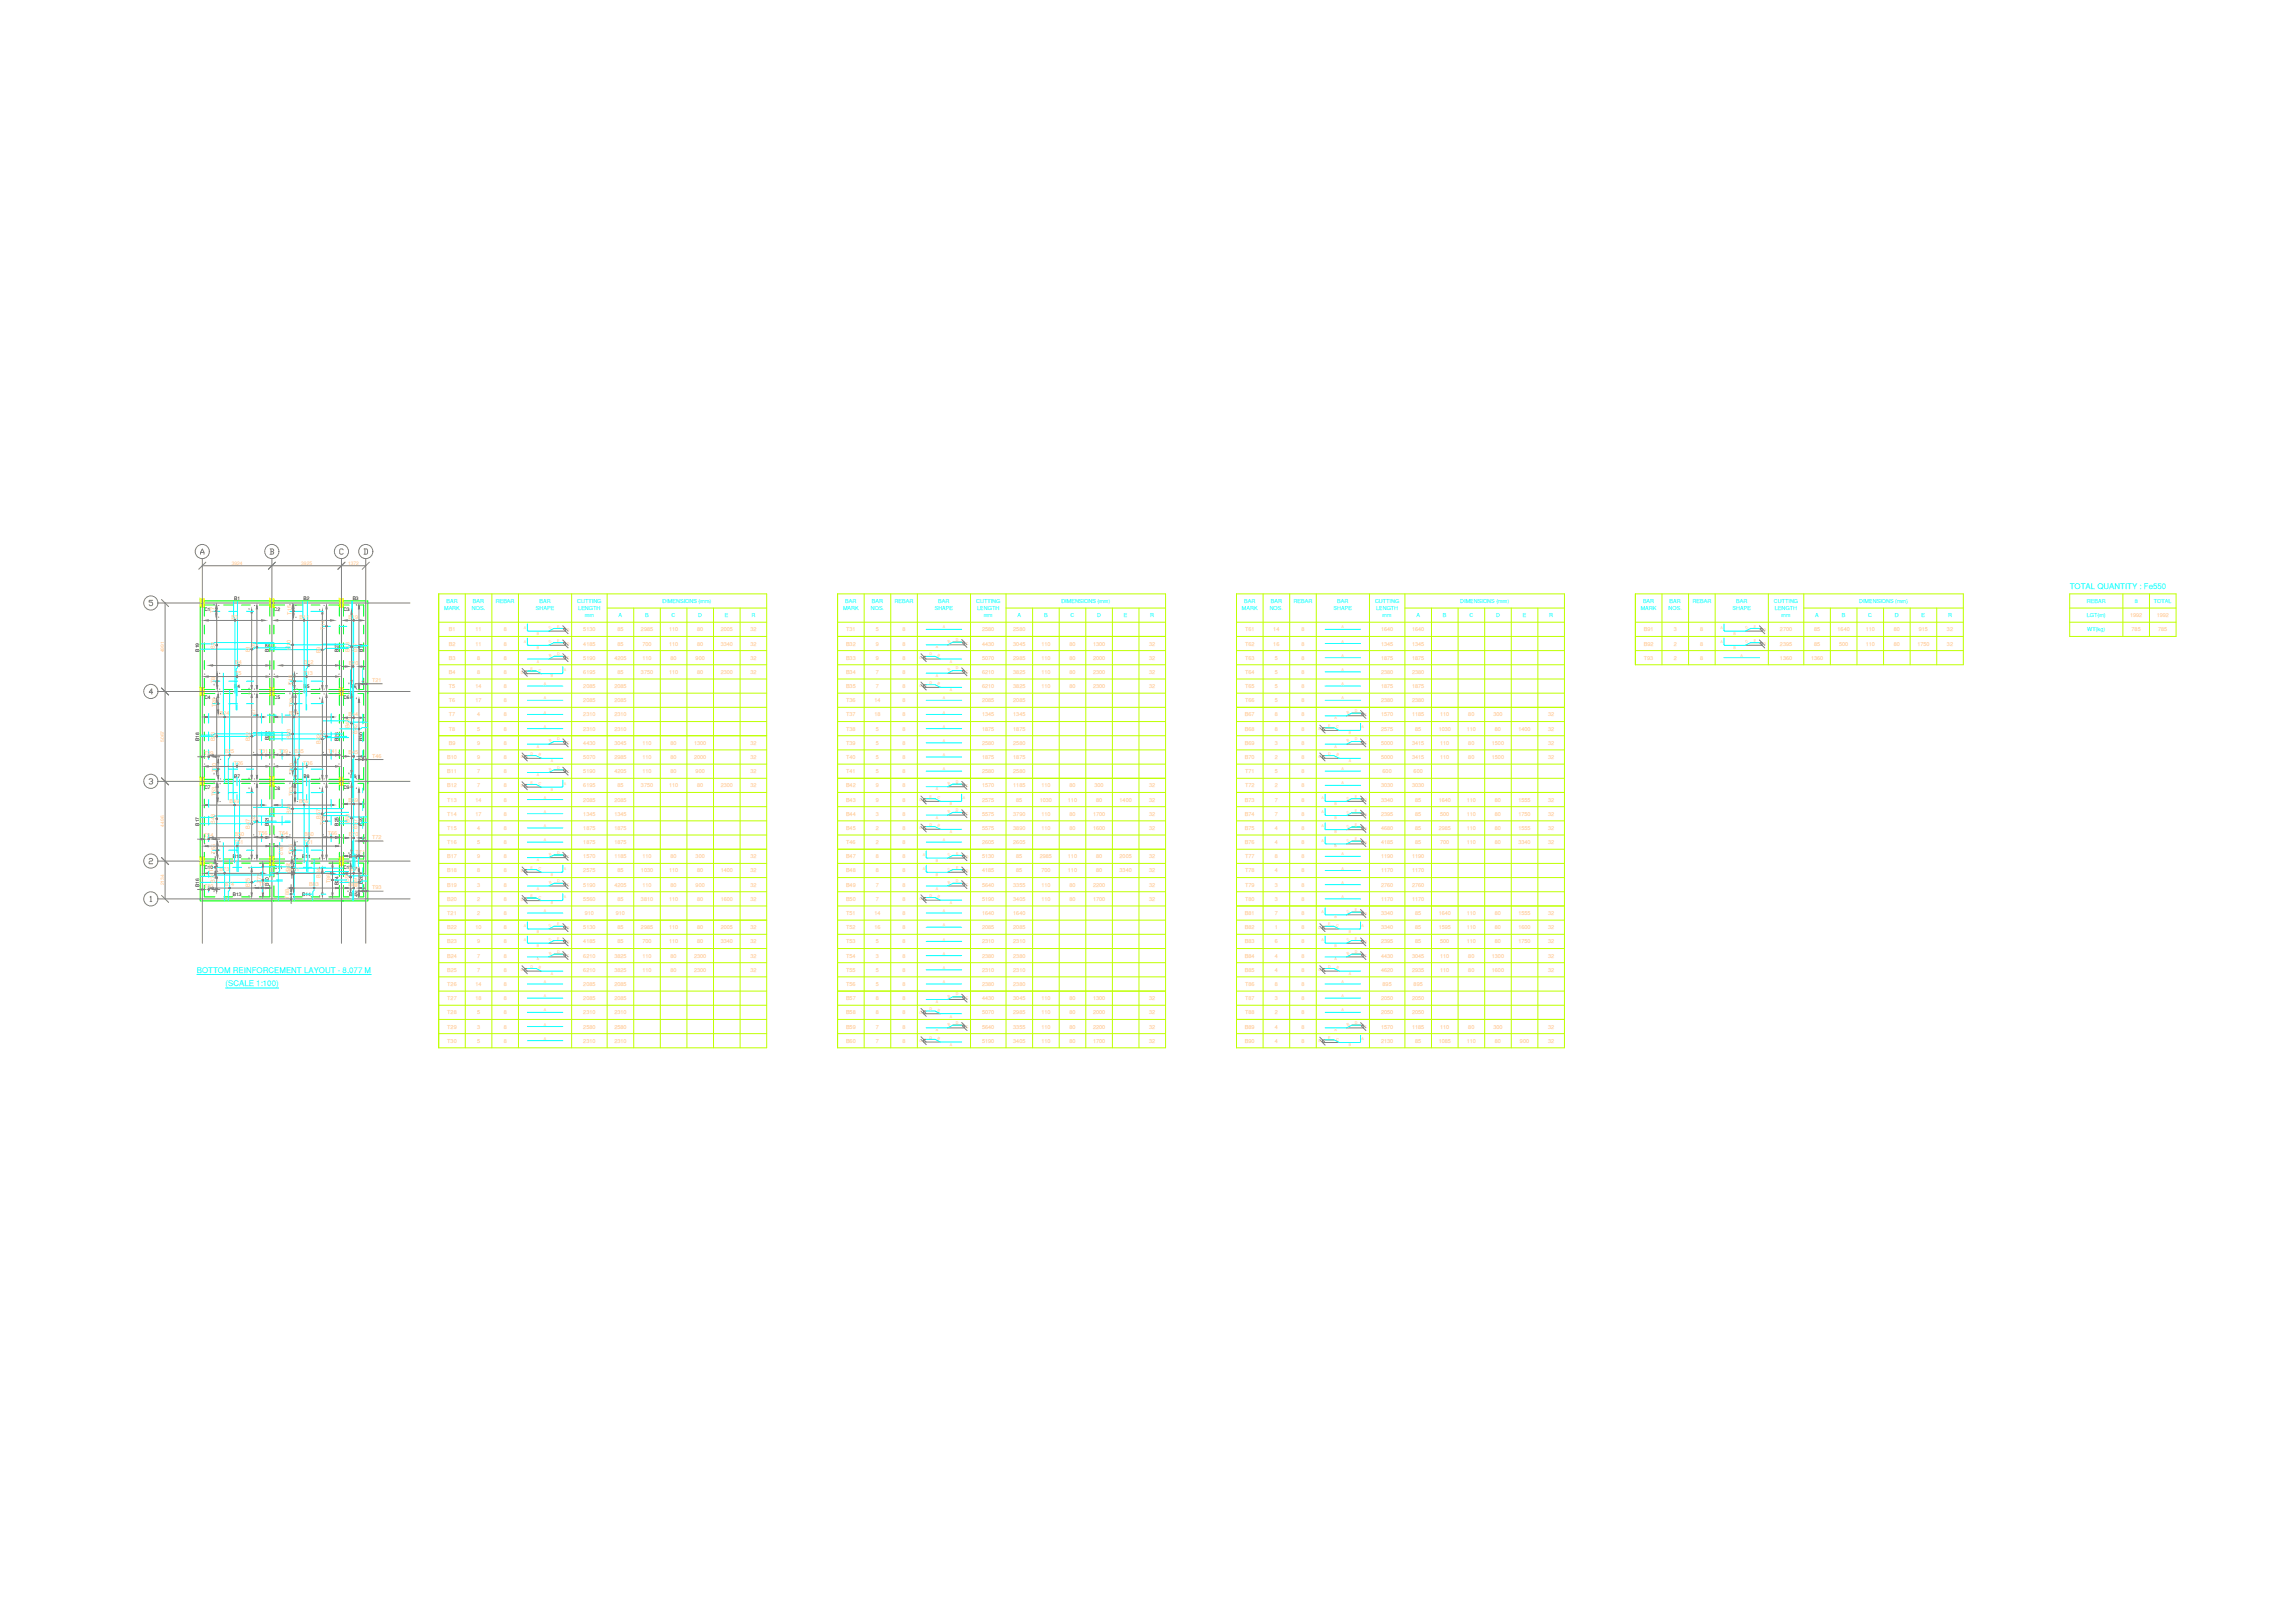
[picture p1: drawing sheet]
<svg xmlns="http://www.w3.org/2000/svg" width="420mm" height="297mm" viewBox="0 0 420 297" stroke-linecap="round" stroke-linejoin="round" font-family="sans-serif">
<defs><g id="words">
<g font-size="1.4" fill="#0ff">
<text x="378.9" y="107.7">TOTAL QUANTITY : Fe550</text>
<text x="36" y="178">BOTTOM REINFORCEMENT LAYOUT - 8.077 M</text>
<text x="41.3" y="180.5">(SCALE 1:100)</text>
</g>
<g font-size="1" fill="#ffbf7f">
<text x="39.3" y="112.2" transform="rotate(-90 39.3 112.2)">T7</text>
<text x="42.4" y="113.2">B3</text>
<text x="53.4" y="112.5" transform="rotate(-90 53.4 112.5)">T15</text>
<text x="54.9" y="113.2">B11</text>
<text x="63.8" y="113.2">B19</text>
<text x="390" y="112.9">1992</text>
<text x="394.8" y="112.9">1992</text>
<text x="39.4" y="118.7" transform="rotate(-90 39.4 118.7)">B2</text>
<text x="45.7" y="119.4" transform="rotate(-90 45.7 119.4)">B1</text>
<text x="46.7" y="118.8" transform="rotate(-90 46.7 118.8)">T6</text>
<text x="53.2" y="118.9" transform="rotate(-90 53.2 118.9)">B10</text>
<text x="58.7" y="119.5" transform="rotate(-90 58.7 119.5)">B9</text>
<text x="59.5" y="115.2" transform="rotate(-90 59.5 115.2)">T14</text>
<text x="64" y="119.3" transform="rotate(-90 64 119.3)">B18</text>
<text x="65.4" y="119.4" transform="rotate(-90 65.4 119.4)">B17</text>
<text x="82.1" y="115.5">B1</text>
<text x="82.1" y="118.1">B2</text>
<text x="87.1" y="115.5">11</text>
<text x="87.1" y="118.1">11</text>
<text x="92.2" y="115.5">8</text>
<text x="92.2" y="118.1">8</text>
<text x="106.8" y="115.5">5130</text>
<text x="106.8" y="118.1">4185</text>
<text x="113" y="115.5">85</text>
<text x="113" y="118.1">85</text>
<text x="117.3" y="115.5">2985</text>
<text x="117.6" y="118.1">700</text>
<text x="122.5" y="115.5">110</text>
<text x="122.5" y="118.1">110</text>
<text x="127.6" y="115.5">80</text>
<text x="127.6" y="118.1">80</text>
<text x="131.9" y="115.5">2005</text>
<text x="131.9" y="118.1">3340</text>
<text x="137.4" y="115.5">32</text>
<text x="137.4" y="118.1">32</text>
<text x="154.9" y="118.1">B32</text>
<text x="154.9" y="115.5">T31</text>
<text x="160.4" y="115.5">5</text>
<text x="160.4" y="118.1">9</text>
<text x="165.2" y="115.5">8</text>
<text x="165.2" y="118.1">8</text>
<text x="179.8" y="115.5">2580</text>
<text x="179.8" y="118.1">4430</text>
<text x="185.5" y="115.5">2580</text>
<text x="185.5" y="118.1">3045</text>
<text x="190.6" y="118.1">110</text>
<text x="195.8" y="118.1">80</text>
<text x="200.1" y="118.1">1300</text>
<text x="210.4" y="118.1">32</text>
<text x="227.9" y="115.5">T61</text>
<text x="227.9" y="118.1">T62</text>
<text x="233.1" y="115.5">14</text>
<text x="233.1" y="118.1">16</text>
<text x="238.3" y="115.5">8</text>
<text x="238.3" y="118.1">8</text>
<text x="252.8" y="115.5">1640</text>
<text x="252.8" y="118.1">1345</text>
<text x="258.5" y="115.5">1640</text>
<text x="258.5" y="118.1">1345</text>
<text x="300.9" y="115.5">B91</text>
<text x="300.9" y="118.1">B92</text>
<text x="306.4" y="115.5">3</text>
<text x="306.4" y="118.1">2</text>
<text x="311.3" y="115.5">8</text>
<text x="311.3" y="118.1">8</text>
<text x="325.9" y="115.5">2700</text>
<text x="325.9" y="118.1">2395</text>
<text x="332.1" y="115.5">85</text>
<text x="332.1" y="118.1">85</text>
<text x="336.4" y="115.5">1640</text>
<text x="336.7" y="118.1">500</text>
<text x="341.6" y="115.5">110</text>
<text x="341.6" y="118.1">110</text>
<text x="346.7" y="115.5">80</text>
<text x="346.7" y="118.1">80</text>
<text x="351" y="118.1">1750</text>
<text x="351.3" y="115.5">915</text>
<text x="356.4" y="115.5">32</text>
<text x="356.4" y="118.1">32</text>
<text x="390.2" y="115.5">785</text>
<text x="395.1" y="115.5">785</text>
<text x="39.4" y="125" transform="rotate(-90 39.4 125)">T8</text>
<text x="43.1" y="123.5">T5</text>
<text x="43.1" y="121.5">B4</text>
<text x="53.6" y="125.3" transform="rotate(-90 53.6 125.3)">T16</text>
<text x="55.5" y="123.5">T13</text>
<text x="55.6" y="121.5">B12</text>
<text x="63.8" y="121.6">B20</text>
<text x="68.1" y="124.8">T21</text>
<text x="82.1" y="120.7">B3</text>
<text x="82.1" y="123.3">B4</text>
<text x="82.2" y="125.9">T5</text>
<text x="87.1" y="125.9">14</text>
<text x="87.3" y="120.7">8</text>
<text x="87.3" y="123.3">8</text>
<text x="92.2" y="120.7">8</text>
<text x="92.2" y="123.3">8</text>
<text x="92.2" y="125.9">8</text>
<text x="106.8" y="120.7">5190</text>
<text x="106.8" y="123.3">6195</text>
<text x="106.8" y="125.9">2085</text>
<text x="112.5" y="120.7">4205</text>
<text x="112.5" y="125.9">2085</text>
<text x="113" y="123.3">85</text>
<text x="117.3" y="123.3">3750</text>
<text x="117.6" y="120.7">110</text>
<text x="122.5" y="123.3">110</text>
<text x="122.8" y="120.7">80</text>
<text x="127.4" y="120.7">900</text>
<text x="127.6" y="123.3">80</text>
<text x="131.9" y="123.3">2300</text>
<text x="137.4" y="120.7">32</text>
<text x="137.4" y="123.3">32</text>
<text x="154.9" y="120.7">B33</text>
<text x="154.9" y="123.3">B34</text>
<text x="154.9" y="125.9">B35</text>
<text x="160.4" y="120.7">9</text>
<text x="160.4" y="123.3">7</text>
<text x="160.4" y="125.9">7</text>
<text x="165.2" y="120.7">8</text>
<text x="165.2" y="123.3">8</text>
<text x="165.2" y="125.9">8</text>
<text x="179.8" y="120.7">5070</text>
<text x="179.8" y="123.3">6210</text>
<text x="179.8" y="125.9">6210</text>
<text x="185.5" y="120.7">2985</text>
<text x="185.5" y="123.3">3825</text>
<text x="185.5" y="125.9">3825</text>
<text x="190.6" y="120.7">110</text>
<text x="190.6" y="123.3">110</text>
<text x="190.6" y="125.9">110</text>
<text x="195.8" y="120.7">80</text>
<text x="195.8" y="123.3">80</text>
<text x="195.8" y="125.9">80</text>
<text x="200.1" y="120.7">2000</text>
<text x="200.1" y="123.3">2300</text>
<text x="200.1" y="125.9">2300</text>
<text x="210.4" y="120.7">32</text>
<text x="210.4" y="123.3">32</text>
<text x="210.4" y="125.9">32</text>
<text x="227.9" y="120.7">T63</text>
<text x="227.9" y="123.3">T64</text>
<text x="227.9" y="125.9">T65</text>
<text x="233.4" y="120.7">5</text>
<text x="233.4" y="123.3">5</text>
<text x="233.4" y="125.9">5</text>
<text x="238.3" y="120.7">8</text>
<text x="238.3" y="123.3">8</text>
<text x="238.3" y="125.9">8</text>
<text x="252.8" y="120.7">1875</text>
<text x="252.8" y="123.3">2380</text>
<text x="252.8" y="125.9">1875</text>
<text x="258.5" y="120.7">1875</text>
<text x="258.5" y="123.3">2380</text>
<text x="258.5" y="125.9">1875</text>
<text x="301" y="120.7">T93</text>
<text x="306.4" y="120.7">2</text>
<text x="311.3" y="120.7">8</text>
<text x="325.9" y="120.7">1360</text>
<text x="331.6" y="120.7">1360</text>
<text x="39.6" y="129.4" transform="rotate(-90 39.6 129.4)">T28</text>
<text x="40.2" y="130.9">B24</text>
<text x="46.7" y="131.5" transform="rotate(-90 46.7 131.5)">T27</text>
<text x="52.9" y="130.9">B34</text>
<text x="53.7" y="129.4" transform="rotate(-90 53.7 129.4)">T38</text>
<text x="63.8" y="131">B44</text>
<text x="82.2" y="128.5">T6</text>
<text x="82.2" y="131.1">T7</text>
<text x="87.1" y="128.5">17</text>
<text x="87.3" y="131.1">4</text>
<text x="92.2" y="128.5">8</text>
<text x="92.2" y="131.1">8</text>
<text x="106.8" y="128.5">2085</text>
<text x="106.8" y="131.1">2310</text>
<text x="112.5" y="128.5">2085</text>
<text x="112.5" y="131.1">2310</text>
<text x="154.9" y="128.5">T36</text>
<text x="154.9" y="131.1">T37</text>
<text x="160.1" y="128.5">14</text>
<text x="160.1" y="131.1">18</text>
<text x="165.2" y="128.5">8</text>
<text x="165.2" y="131.1">8</text>
<text x="179.8" y="128.5">2085</text>
<text x="179.8" y="131.1">1345</text>
<text x="185.5" y="128.5">2085</text>
<text x="185.5" y="131.1">1345</text>
<text x="227.9" y="131.1">B67</text>
<text x="227.9" y="128.5">T66</text>
<text x="233.4" y="128.5">5</text>
<text x="233.4" y="131.1">8</text>
<text x="238.3" y="128.5">8</text>
<text x="238.3" y="131.1">8</text>
<text x="252.8" y="128.5">2380</text>
<text x="252.8" y="131.1">1570</text>
<text x="258.5" y="128.5">2380</text>
<text x="258.5" y="131.1">1185</text>
<text x="263.7" y="131.1">110</text>
<text x="268.8" y="131.1">80</text>
<text x="273.4" y="131.1">300</text>
<text x="283.4" y="131.1">32</text>
<text x="39.3" y="135.7" transform="rotate(-90 39.3 135.7)">B23</text>
<text x="41.1" y="137.9">B25</text>
<text x="45.7" y="135.7" transform="rotate(-90 45.7 135.7)">B22</text>
<text x="47.4" y="137.8">T31</text>
<text x="51" y="137.8">T39</text>
<text x="53.2" y="135.2" transform="rotate(-90 53.2 135.2)">B33</text>
<text x="53.9" y="137.9">B35</text>
<text x="58.7" y="136.1" transform="rotate(-90 58.7 136.1)">B32</text>
<text x="59.4" y="135.4" transform="rotate(-90 59.4 135.4)">T37</text>
<text x="60.1" y="137.8">T41</text>
<text x="64" y="133.3" transform="rotate(-90 64 133.3)">B43</text>
<text x="65.4" y="134.3" transform="rotate(-90 65.4 134.3)">B42</text>
<text x="82.1" y="136.3">B9</text>
<text x="82.2" y="133.7">T8</text>
<text x="87.3" y="133.7">5</text>
<text x="87.3" y="136.3">9</text>
<text x="92.2" y="133.7">8</text>
<text x="92.2" y="136.3">8</text>
<text x="106.8" y="133.7">2310</text>
<text x="106.8" y="136.3">4430</text>
<text x="112.5" y="133.7">2310</text>
<text x="112.5" y="136.3">3045</text>
<text x="117.6" y="136.3">110</text>
<text x="122.8" y="136.3">80</text>
<text x="127.1" y="136.3">1300</text>
<text x="137.4" y="136.3">32</text>
<text x="154.9" y="133.7">T38</text>
<text x="154.9" y="136.3">T39</text>
<text x="160.4" y="133.7">5</text>
<text x="160.4" y="136.3">5</text>
<text x="165.2" y="133.7">8</text>
<text x="165.2" y="136.3">8</text>
<text x="179.8" y="133.7">1875</text>
<text x="179.8" y="136.3">2580</text>
<text x="185.5" y="133.7">1875</text>
<text x="185.5" y="136.3">2580</text>
<text x="227.9" y="133.7">B68</text>
<text x="227.9" y="136.3">B69</text>
<text x="233.4" y="133.7">8</text>
<text x="233.4" y="136.3">3</text>
<text x="238.3" y="133.7">8</text>
<text x="238.3" y="136.3">8</text>
<text x="252.8" y="133.7">2575</text>
<text x="252.8" y="136.3">5000</text>
<text x="258.5" y="136.3">3415</text>
<text x="259.1" y="133.7">85</text>
<text x="263.4" y="133.7">1030</text>
<text x="263.7" y="136.3">110</text>
<text x="268.5" y="133.7">110</text>
<text x="268.8" y="136.3">80</text>
<text x="273.1" y="136.3">1500</text>
<text x="273.7" y="133.7">80</text>
<text x="278" y="133.7">1400</text>
<text x="283.4" y="133.7">32</text>
<text x="283.4" y="136.3">32</text>
<text x="37.4" y="138.2">T29</text>
<text x="39.6" y="141.4" transform="rotate(-90 39.6 141.4)">T30</text>
<text x="42.8" y="139.9">T26</text>
<text x="53.7" y="141.4" transform="rotate(-90 53.7 141.4)">T40</text>
<text x="55.5" y="139.9">T36</text>
<text x="63.8" y="138.1">B45</text>
<text x="68.1" y="138.7">T46</text>
<text x="81.9" y="138.9">B10</text>
<text x="81.9" y="141.5">B11</text>
<text x="87.3" y="138.9">9</text>
<text x="87.3" y="141.5">7</text>
<text x="92.2" y="138.9">8</text>
<text x="92.2" y="141.5">8</text>
<text x="106.8" y="138.9">5070</text>
<text x="106.8" y="141.5">5190</text>
<text x="112.5" y="138.9">2985</text>
<text x="112.5" y="141.5">4205</text>
<text x="117.6" y="138.9">110</text>
<text x="117.6" y="141.5">110</text>
<text x="122.8" y="138.9">80</text>
<text x="122.8" y="141.5">80</text>
<text x="127.1" y="138.9">2000</text>
<text x="127.4" y="141.5">900</text>
<text x="137.4" y="138.9">32</text>
<text x="137.4" y="141.5">32</text>
<text x="154.9" y="138.9">T40</text>
<text x="154.9" y="141.5">T41</text>
<text x="160.4" y="138.9">5</text>
<text x="160.4" y="141.5">5</text>
<text x="165.2" y="138.9">8</text>
<text x="165.2" y="141.5">8</text>
<text x="179.8" y="138.9">1875</text>
<text x="179.8" y="141.5">2580</text>
<text x="185.5" y="138.9">1875</text>
<text x="185.5" y="141.5">2580</text>
<text x="227.9" y="138.9">B70</text>
<text x="227.9" y="141.5">T71</text>
<text x="233.4" y="138.9">2</text>
<text x="233.4" y="141.5">5</text>
<text x="238.3" y="138.9">8</text>
<text x="238.3" y="141.5">8</text>
<text x="252.8" y="138.9">5000</text>
<text x="253.1" y="141.5">600</text>
<text x="258.5" y="138.9">3415</text>
<text x="258.8" y="141.5">600</text>
<text x="263.7" y="138.9">110</text>
<text x="268.8" y="138.9">80</text>
<text x="273.1" y="138.9">1500</text>
<text x="283.4" y="138.9">32</text>
<text x="39.5" y="145.7" transform="rotate(-90 39.5 145.7)">T53</text>
<text x="42" y="147">B49</text>
<text x="53.2" y="148.9" transform="rotate(-90 53.2 148.9)">B58</text>
<text x="53.7" y="145.7" transform="rotate(-90 53.7 145.7)">T63</text>
<text x="54.8" y="147">B59</text>
<text x="58.7" y="149.8" transform="rotate(-90 58.7 149.8)">B57</text>
<text x="63.8" y="146.8">B69</text>
<text x="81.9" y="144.1">B12</text>
<text x="81.9" y="146.7">T13</text>
<text x="81.9" y="149.3">T14</text>
<text x="87.1" y="146.7">14</text>
<text x="87.1" y="149.3">17</text>
<text x="87.3" y="144.1">7</text>
<text x="92.2" y="144.1">8</text>
<text x="92.2" y="146.7">8</text>
<text x="92.2" y="149.3">8</text>
<text x="106.8" y="144.1">6195</text>
<text x="106.8" y="146.7">2085</text>
<text x="106.8" y="149.3">1345</text>
<text x="112.5" y="146.7">2085</text>
<text x="112.5" y="149.3">1345</text>
<text x="113" y="144.1">85</text>
<text x="117.3" y="144.1">3750</text>
<text x="122.5" y="144.1">110</text>
<text x="127.6" y="144.1">80</text>
<text x="131.9" y="144.1">2300</text>
<text x="137.4" y="144.1">32</text>
<text x="154.9" y="144.1">B42</text>
<text x="154.9" y="146.7">B43</text>
<text x="154.9" y="149.3">B44</text>
<text x="160.4" y="144.1">9</text>
<text x="160.4" y="146.7">9</text>
<text x="160.4" y="149.3">3</text>
<text x="165.2" y="144.1">8</text>
<text x="165.2" y="146.7">8</text>
<text x="165.2" y="149.3">8</text>
<text x="179.8" y="144.1">1570</text>
<text x="179.8" y="146.7">2575</text>
<text x="179.8" y="149.3">5575</text>
<text x="185.5" y="144.1">1185</text>
<text x="185.5" y="149.3">3790</text>
<text x="186.1" y="146.7">85</text>
<text x="190.4" y="146.7">1030</text>
<text x="190.6" y="144.1">110</text>
<text x="190.6" y="149.3">110</text>
<text x="195.5" y="146.7">110</text>
<text x="195.8" y="144.1">80</text>
<text x="195.8" y="149.3">80</text>
<text x="200.1" y="149.3">1700</text>
<text x="200.4" y="144.1">300</text>
<text x="200.7" y="146.7">80</text>
<text x="205" y="146.7">1400</text>
<text x="210.4" y="144.1">32</text>
<text x="210.4" y="146.7">32</text>
<text x="210.4" y="149.3">32</text>
<text x="227.9" y="146.7">B73</text>
<text x="227.9" y="149.3">B74</text>
<text x="227.9" y="144.1">T72</text>
<text x="233.4" y="144.1">2</text>
<text x="233.4" y="146.7">7</text>
<text x="233.4" y="149.3">7</text>
<text x="238.3" y="144.1">8</text>
<text x="238.3" y="146.7">8</text>
<text x="238.3" y="149.3">8</text>
<text x="252.8" y="144.1">3030</text>
<text x="252.8" y="146.7">3340</text>
<text x="252.8" y="149.3">2395</text>
<text x="258.5" y="144.1">3030</text>
<text x="259.1" y="146.7">85</text>
<text x="259.1" y="149.3">85</text>
<text x="263.4" y="146.7">1640</text>
<text x="263.7" y="149.3">500</text>
<text x="268.5" y="146.7">110</text>
<text x="268.5" y="149.3">110</text>
<text x="273.7" y="146.7">80</text>
<text x="273.7" y="149.3">80</text>
<text x="278" y="146.7">1555</text>
<text x="278" y="149.3">1750</text>
<text x="283.4" y="146.7">32</text>
<text x="283.4" y="149.3">32</text>
<text x="37.3" y="153.2">T54</text>
<text x="39.3" y="150.7" transform="rotate(-90 39.3 150.7)">B48</text>
<text x="42.9" y="154.5">T51</text>
<text x="43" y="153">B50</text>
<text x="45.7" y="151.7" transform="rotate(-90 45.7 151.7)">B47</text>
<text x="46.7" y="150.9" transform="rotate(-90 46.7 150.9)">T52</text>
<text x="47.3" y="152.9">T56</text>
<text x="51" y="152.9">T64</text>
<text x="51.1" y="154.6" transform="rotate(90 51.1 154.6)">B82</text>
<text x="55.6" y="154.5">T61</text>
<text x="55.7" y="153">B60</text>
<text x="59.4" y="150.9" transform="rotate(-90 59.4 150.9)">T62</text>
<text x="60" y="152.9">T66</text>
<text x="63.8" y="153">B70</text>
<text x="64" y="150.7" transform="rotate(-90 64 150.7)">B68</text>
<text x="65.4" y="151.7" transform="rotate(-90 65.4 151.7)">B67</text>
<text x="68.1" y="153.6">T72</text>
<text x="81.9" y="151.9">T15</text>
<text x="81.9" y="154.5">T16</text>
<text x="87.3" y="151.9">4</text>
<text x="87.3" y="154.5">5</text>
<text x="92.2" y="151.9">8</text>
<text x="92.2" y="154.5">8</text>
<text x="106.8" y="151.9">1875</text>
<text x="106.8" y="154.5">1875</text>
<text x="112.5" y="151.9">1875</text>
<text x="112.5" y="154.5">1875</text>
<text x="154.9" y="151.9">B45</text>
<text x="154.9" y="154.5">T46</text>
<text x="160.4" y="151.9">2</text>
<text x="160.4" y="154.5">2</text>
<text x="165.2" y="151.9">8</text>
<text x="165.2" y="154.5">8</text>
<text x="179.8" y="151.9">5575</text>
<text x="179.8" y="154.5">2605</text>
<text x="185.5" y="151.9">3890</text>
<text x="185.5" y="154.5">2605</text>
<text x="190.6" y="151.9">110</text>
<text x="195.8" y="151.9">80</text>
<text x="200.1" y="151.9">1600</text>
<text x="210.4" y="151.9">32</text>
<text x="227.9" y="151.9">B75</text>
<text x="227.9" y="154.5">B76</text>
<text x="233.4" y="151.9">4</text>
<text x="233.4" y="154.5">4</text>
<text x="238.3" y="151.9">8</text>
<text x="238.3" y="154.5">8</text>
<text x="252.8" y="151.9">4680</text>
<text x="252.8" y="154.5">4185</text>
<text x="259.1" y="151.9">85</text>
<text x="259.1" y="154.5">85</text>
<text x="263.4" y="151.9">2985</text>
<text x="263.7" y="154.5">700</text>
<text x="268.5" y="151.9">110</text>
<text x="268.5" y="154.5">110</text>
<text x="273.7" y="151.9">80</text>
<text x="273.7" y="154.5">80</text>
<text x="278" y="151.9">1555</text>
<text x="278" y="154.5">3340</text>
<text x="283.4" y="151.9">32</text>
<text x="283.4" y="154.5">32</text>
<text x="39" y="159.6" transform="rotate(-90 39 159.6)">T79</text>
<text x="39.3" y="161.5" transform="rotate(-90 39.3 161.5)">B76</text>
<text x="39.5" y="156.2" transform="rotate(-90 39.5 156.2)">T55</text>
<text x="40.2" y="159.5">B73</text>
<text x="47.8" y="161.7" transform="rotate(-90 47.8 161.7)">T77</text>
<text x="53" y="159.5">B81</text>
<text x="53.1" y="159.6" transform="rotate(-90 53.1 159.6)">T87</text>
<text x="53.4" y="159.8" transform="rotate(-90 53.4 159.8)">B85</text>
<text x="53.6" y="156.2" transform="rotate(-90 53.6 156.2)">T65</text>
<text x="58.7" y="160.7" transform="rotate(-90 58.7 160.7)">B84</text>
<text x="60.5" y="161.7" transform="rotate(-90 60.5 161.7)">T86</text>
<text x="63.8" y="161.4" transform="rotate(-90 63.8 161.4)">B90</text>
<text x="63.9" y="159.5">B91</text>
<text x="65.1" y="156.3">T71</text>
<text x="81.9" y="157.1">B17</text>
<text x="81.9" y="159.7">B18</text>
<text x="87.3" y="157.1">9</text>
<text x="87.3" y="159.7">8</text>
<text x="92.2" y="157.1">8</text>
<text x="92.2" y="159.7">8</text>
<text x="106.8" y="157.1">1570</text>
<text x="106.8" y="159.7">2575</text>
<text x="112.5" y="157.1">1185</text>
<text x="113" y="159.7">85</text>
<text x="117.3" y="159.7">1030</text>
<text x="117.6" y="157.1">110</text>
<text x="122.5" y="159.7">110</text>
<text x="122.8" y="157.1">80</text>
<text x="127.4" y="157.1">300</text>
<text x="127.6" y="159.7">80</text>
<text x="131.9" y="159.7">1400</text>
<text x="137.4" y="157.1">32</text>
<text x="137.4" y="159.7">32</text>
<text x="154.9" y="157.1">B47</text>
<text x="154.9" y="159.7">B48</text>
<text x="160.4" y="157.1">8</text>
<text x="160.4" y="159.7">8</text>
<text x="165.2" y="157.1">8</text>
<text x="165.2" y="159.7">8</text>
<text x="179.8" y="157.1">5130</text>
<text x="179.8" y="159.7">4185</text>
<text x="186.1" y="157.1">85</text>
<text x="186.1" y="159.7">85</text>
<text x="190.4" y="157.1">2985</text>
<text x="190.6" y="159.7">700</text>
<text x="195.5" y="157.1">110</text>
<text x="195.5" y="159.7">110</text>
<text x="200.7" y="157.1">80</text>
<text x="200.7" y="159.7">80</text>
<text x="205" y="157.1">2005</text>
<text x="205" y="159.7">3340</text>
<text x="210.4" y="157.1">32</text>
<text x="210.4" y="159.7">32</text>
<text x="227.9" y="157.1">T77</text>
<text x="227.9" y="159.7">T78</text>
<text x="233.4" y="157.1">8</text>
<text x="233.4" y="159.7">4</text>
<text x="238.3" y="157.1">8</text>
<text x="238.3" y="159.7">8</text>
<text x="252.8" y="157.1">1190</text>
<text x="252.8" y="159.7">1170</text>
<text x="258.5" y="157.1">1190</text>
<text x="258.5" y="159.7">1170</text>
<text x="37.4" y="162.4">T80</text>
<text x="41.1" y="162.2">B74</text>
<text x="45.7" y="162.4" transform="rotate(-90 45.7 162.4)">B75</text>
<text x="47.4" y="162.2">T78</text>
<text x="53" y="164.5" transform="rotate(-90 53 164.5)">T88</text>
<text x="56.6" y="162.2">B83</text>
<text x="63.8" y="162.2">B92</text>
<text x="65.4" y="162.4" transform="rotate(-90 65.4 162.4)">B89</text>
<text x="68.1" y="162.8">T93</text>
<text x="81.9" y="162.3">B19</text>
<text x="81.9" y="164.9">B20</text>
<text x="81.9" y="167.5">T21</text>
<text x="87.3" y="162.3">3</text>
<text x="87.3" y="164.9">2</text>
<text x="87.3" y="167.5">2</text>
<text x="92.2" y="162.3">8</text>
<text x="92.2" y="164.9">8</text>
<text x="92.2" y="167.5">8</text>
<text x="106.8" y="162.3">5190</text>
<text x="106.8" y="164.9">5560</text>
<text x="107.1" y="167.5">910</text>
<text x="112.5" y="162.3">4205</text>
<text x="112.8" y="167.5">910</text>
<text x="113" y="164.9">85</text>
<text x="117.3" y="164.9">3810</text>
<text x="117.6" y="162.3">110</text>
<text x="122.5" y="164.9">110</text>
<text x="122.8" y="162.3">80</text>
<text x="127.4" y="162.3">900</text>
<text x="127.6" y="164.9">80</text>
<text x="131.9" y="164.9">1600</text>
<text x="137.4" y="162.3">32</text>
<text x="137.4" y="164.9">32</text>
<text x="154.9" y="162.3">B49</text>
<text x="154.9" y="164.9">B50</text>
<text x="154.9" y="167.5">T51</text>
<text x="160.1" y="167.5">14</text>
<text x="160.4" y="162.3">7</text>
<text x="160.4" y="164.9">7</text>
<text x="165.2" y="162.3">8</text>
<text x="165.2" y="164.9">8</text>
<text x="165.2" y="167.5">8</text>
<text x="179.8" y="162.3">5640</text>
<text x="179.8" y="164.9">5190</text>
<text x="179.8" y="167.5">1640</text>
<text x="185.5" y="162.3">3355</text>
<text x="185.5" y="164.9">3405</text>
<text x="185.5" y="167.5">1640</text>
<text x="190.6" y="162.3">110</text>
<text x="190.6" y="164.9">110</text>
<text x="195.8" y="162.3">80</text>
<text x="195.8" y="164.9">80</text>
<text x="200.1" y="162.3">2200</text>
<text x="200.1" y="164.9">1700</text>
<text x="210.4" y="162.3">32</text>
<text x="210.4" y="164.9">32</text>
<text x="227.9" y="167.5">B81</text>
<text x="227.9" y="162.3">T79</text>
<text x="227.9" y="164.9">T80</text>
<text x="233.4" y="162.3">3</text>
<text x="233.4" y="164.9">3</text>
<text x="233.4" y="167.5">7</text>
<text x="238.3" y="162.3">8</text>
<text x="238.3" y="164.9">8</text>
<text x="238.3" y="167.5">8</text>
<text x="252.8" y="162.3">2760</text>
<text x="252.8" y="164.9">1170</text>
<text x="252.8" y="167.5">3340</text>
<text x="258.5" y="162.3">2760</text>
<text x="258.5" y="164.9">1170</text>
<text x="259.1" y="167.5">85</text>
<text x="263.4" y="167.5">1640</text>
<text x="268.5" y="167.5">110</text>
<text x="273.7" y="167.5">80</text>
<text x="278" y="167.5">1555</text>
<text x="283.4" y="167.5">32</text>
<text x="81.9" y="170.1">B22</text>
<text x="81.9" y="172.7">B23</text>
<text x="87.1" y="170.1">10</text>
<text x="87.3" y="172.7">9</text>
<text x="92.2" y="170.1">8</text>
<text x="92.2" y="172.7">8</text>
<text x="106.8" y="170.1">5130</text>
<text x="106.8" y="172.7">4185</text>
<text x="113" y="170.1">85</text>
<text x="113" y="172.7">85</text>
<text x="117.3" y="170.1">2985</text>
<text x="117.6" y="172.7">700</text>
<text x="122.5" y="170.1">110</text>
<text x="122.5" y="172.7">110</text>
<text x="127.6" y="170.1">80</text>
<text x="127.6" y="172.7">80</text>
<text x="131.9" y="170.1">2005</text>
<text x="131.9" y="172.7">3340</text>
<text x="137.4" y="170.1">32</text>
<text x="137.4" y="172.7">32</text>
<text x="154.9" y="170.1">T52</text>
<text x="154.9" y="172.7">T53</text>
<text x="160.1" y="170.1">16</text>
<text x="160.4" y="172.7">5</text>
<text x="165.2" y="170.1">8</text>
<text x="165.2" y="172.7">8</text>
<text x="179.8" y="170.1">2085</text>
<text x="179.8" y="172.7">2310</text>
<text x="185.5" y="170.1">2085</text>
<text x="185.5" y="172.7">2310</text>
<text x="227.9" y="170.1">B82</text>
<text x="227.9" y="172.7">B83</text>
<text x="233.4" y="170.1">1</text>
<text x="233.4" y="172.7">6</text>
<text x="238.3" y="170.1">8</text>
<text x="238.3" y="172.7">8</text>
<text x="252.8" y="170.1">3340</text>
<text x="252.8" y="172.7">2395</text>
<text x="259.1" y="170.1">85</text>
<text x="259.1" y="172.7">85</text>
<text x="263.4" y="170.1">1595</text>
<text x="263.7" y="172.7">500</text>
<text x="268.5" y="170.1">110</text>
<text x="268.5" y="172.7">110</text>
<text x="273.7" y="170.1">80</text>
<text x="273.7" y="172.7">80</text>
<text x="278" y="170.1">1600</text>
<text x="278" y="172.7">1750</text>
<text x="283.4" y="170.1">32</text>
<text x="283.4" y="172.7">32</text>
<text x="81.9" y="175.3">B24</text>
<text x="81.9" y="177.9">B25</text>
<text x="87.3" y="175.3">7</text>
<text x="87.3" y="177.9">7</text>
<text x="92.2" y="175.3">8</text>
<text x="92.2" y="177.9">8</text>
<text x="106.8" y="175.3">6210</text>
<text x="106.8" y="177.9">6210</text>
<text x="112.5" y="175.3">3825</text>
<text x="112.5" y="177.9">3825</text>
<text x="117.6" y="175.3">110</text>
<text x="117.6" y="177.9">110</text>
<text x="122.8" y="175.3">80</text>
<text x="122.8" y="177.9">80</text>
<text x="127.1" y="175.3">2300</text>
<text x="127.1" y="177.9">2300</text>
<text x="137.4" y="175.3">32</text>
<text x="137.4" y="177.9">32</text>
<text x="154.9" y="175.3">T54</text>
<text x="154.9" y="177.9">T55</text>
<text x="160.4" y="175.3">3</text>
<text x="160.4" y="177.9">5</text>
<text x="165.2" y="175.3">8</text>
<text x="165.2" y="177.9">8</text>
<text x="179.8" y="175.3">2380</text>
<text x="179.8" y="177.9">2310</text>
<text x="185.5" y="175.3">2380</text>
<text x="185.5" y="177.9">2310</text>
<text x="227.9" y="175.3">B84</text>
<text x="227.9" y="177.9">B85</text>
<text x="233.4" y="175.3">4</text>
<text x="233.4" y="177.9">4</text>
<text x="238.3" y="175.3">8</text>
<text x="238.3" y="177.9">8</text>
<text x="252.8" y="175.3">4430</text>
<text x="252.8" y="177.9">4620</text>
<text x="258.5" y="175.3">3045</text>
<text x="258.5" y="177.9">2935</text>
<text x="263.7" y="175.3">110</text>
<text x="263.7" y="177.9">110</text>
<text x="268.8" y="175.3">80</text>
<text x="268.8" y="177.9">80</text>
<text x="273.1" y="175.3">1300</text>
<text x="273.1" y="177.9">1600</text>
<text x="283.4" y="175.3">32</text>
<text x="283.4" y="177.9">32</text>
<text x="81.9" y="180.5">T26</text>
<text x="81.9" y="183">T27</text>
<text x="81.9" y="185.6">T28</text>
<text x="87.1" y="180.5">14</text>
<text x="87.1" y="183">18</text>
<text x="87.3" y="185.6">5</text>
<text x="92.2" y="180.5">8</text>
<text x="92.2" y="183">8</text>
<text x="92.2" y="185.6">8</text>
<text x="106.8" y="180.5">2085</text>
<text x="106.8" y="183">2085</text>
<text x="106.8" y="185.6">2310</text>
<text x="112.5" y="180.5">2085</text>
<text x="112.5" y="183">2085</text>
<text x="112.5" y="185.6">2310</text>
<text x="154.9" y="183">B57</text>
<text x="154.9" y="185.6">B58</text>
<text x="154.9" y="180.5">T56</text>
<text x="160.4" y="180.5">5</text>
<text x="160.4" y="183">8</text>
<text x="160.4" y="185.6">8</text>
<text x="165.2" y="180.5">8</text>
<text x="165.2" y="183">8</text>
<text x="165.2" y="185.6">8</text>
<text x="179.8" y="180.5">2380</text>
<text x="179.8" y="183">4430</text>
<text x="179.8" y="185.6">5070</text>
<text x="185.5" y="180.5">2380</text>
<text x="185.5" y="183">3045</text>
<text x="185.5" y="185.6">2985</text>
<text x="190.6" y="183">110</text>
<text x="190.6" y="185.6">110</text>
<text x="195.8" y="183">80</text>
<text x="195.8" y="185.6">80</text>
<text x="200.1" y="183">1300</text>
<text x="200.1" y="185.6">2000</text>
<text x="210.4" y="183">32</text>
<text x="210.4" y="185.6">32</text>
<text x="227.9" y="180.5">T86</text>
<text x="227.9" y="183">T87</text>
<text x="227.9" y="185.6">T88</text>
<text x="233.4" y="180.5">8</text>
<text x="233.4" y="183">3</text>
<text x="233.4" y="185.6">2</text>
<text x="238.3" y="180.5">8</text>
<text x="238.3" y="183">8</text>
<text x="238.3" y="185.6">8</text>
<text x="252.8" y="183">2050</text>
<text x="252.8" y="185.6">2050</text>
<text x="253.1" y="180.5">895</text>
<text x="258.5" y="183">2050</text>
<text x="258.5" y="185.6">2050</text>
<text x="258.8" y="180.5">895</text>
<text x="81.9" y="188.2">T29</text>
<text x="81.9" y="190.8">T30</text>
<text x="87.3" y="188.2">3</text>
<text x="87.3" y="190.8">5</text>
<text x="92.2" y="188.2">8</text>
<text x="92.2" y="190.8">8</text>
<text x="106.8" y="188.2">2580</text>
<text x="106.8" y="190.8">2310</text>
<text x="112.5" y="188.2">2580</text>
<text x="112.5" y="190.8">2310</text>
<text x="154.9" y="188.2">B59</text>
<text x="154.9" y="190.8">B60</text>
<text x="160.4" y="188.2">7</text>
<text x="160.4" y="190.8">7</text>
<text x="165.2" y="188.2">8</text>
<text x="165.2" y="190.8">8</text>
<text x="179.8" y="188.2">5640</text>
<text x="179.8" y="190.8">5190</text>
<text x="185.5" y="188.2">3355</text>
<text x="185.5" y="190.8">3405</text>
<text x="190.6" y="188.2">110</text>
<text x="190.6" y="190.8">110</text>
<text x="195.8" y="188.2">80</text>
<text x="195.8" y="190.8">80</text>
<text x="200.1" y="188.2">2200</text>
<text x="200.1" y="190.8">1700</text>
<text x="210.4" y="188.2">32</text>
<text x="210.4" y="190.8">32</text>
<text x="227.9" y="188.2">B89</text>
<text x="227.9" y="190.8">B90</text>
<text x="233.4" y="188.2">4</text>
<text x="233.4" y="190.8">4</text>
<text x="238.3" y="188.2">8</text>
<text x="238.3" y="190.8">8</text>
<text x="252.8" y="188.2">1570</text>
<text x="252.8" y="190.8">2130</text>
<text x="258.5" y="188.2">1185</text>
<text x="259.1" y="190.8">85</text>
<text x="263.4" y="190.8">1085</text>
<text x="263.7" y="188.2">110</text>
<text x="268.5" y="190.8">110</text>
<text x="268.8" y="188.2">80</text>
<text x="273.4" y="188.2">300</text>
<text x="273.7" y="190.8">80</text>
<text x="278.3" y="190.8">900</text>
<text x="283.4" y="188.2">32</text>
<text x="283.4" y="190.8">32</text>
</g>
<g font-size="1" fill="#0ff">
<text x="81.3" y="111.6">MARK</text>
<text x="81.7" y="110.4">BAR</text>
<text x="86.4" y="111.6">NOS.</text>
<text x="86.6" y="110.4">BAR</text>
<text x="90.8" y="110.4">REBAR</text>
<text x="98.1" y="111.6">SHAPE</text>
<text x="98.8" y="110.4">BAR</text>
<text x="105.7" y="110.4">CUTTING</text>
<text x="105.9" y="111.6">LENGTH</text>
<text x="107.1" y="112.9">mm</text>
<text x="113.2" y="112.9">A</text>
<text x="118.1" y="112.9">B</text>
<text x="121.3" y="110.4">DIMENSIONS (mm)</text>
<text x="123" y="112.9">C</text>
<text x="127.8" y="112.9">D</text>
<text x="132.7" y="112.9">E</text>
<text x="137.6" y="112.9">R</text>
<text x="154.3" y="111.6">MARK</text>
<text x="154.7" y="110.4">BAR</text>
<text x="159.4" y="111.6">NOS.</text>
<text x="159.6" y="110.4">BAR</text>
<text x="163.8" y="110.4">REBAR</text>
<text x="171.1" y="111.6">SHAPE</text>
<text x="171.8" y="110.4">BAR</text>
<text x="178.7" y="110.4">CUTTING</text>
<text x="178.9" y="111.6">LENGTH</text>
<text x="180.1" y="112.9">mm</text>
<text x="186.3" y="112.9">A</text>
<text x="191.1" y="112.9">B</text>
<text x="194.3" y="110.4">DIMENSIONS (mm)</text>
<text x="196" y="112.9">C</text>
<text x="200.9" y="112.9">D</text>
<text x="205.7" y="112.9">E</text>
<text x="210.6" y="112.9">R</text>
<text x="227.4" y="111.6">MARK</text>
<text x="227.8" y="110.4">BAR</text>
<text x="232.4" y="111.6">NOS.</text>
<text x="232.6" y="110.4">BAR</text>
<text x="236.8" y="110.4">REBAR</text>
<text x="244.1" y="111.6">SHAPE</text>
<text x="244.8" y="110.4">BAR</text>
<text x="251.7" y="110.4">CUTTING</text>
<text x="251.9" y="111.6">LENGTH</text>
<text x="253.1" y="112.9">mm</text>
<text x="259.3" y="112.9">A</text>
<text x="264.2" y="112.9">B</text>
<text x="267.3" y="110.4">DIMENSIONS (mm)</text>
<text x="269" y="112.9">C</text>
<text x="273.9" y="112.9">D</text>
<text x="278.8" y="112.9">E</text>
<text x="283.6" y="112.9">R</text>
<text x="300.4" y="111.6">MARK</text>
<text x="300.8" y="110.4">BAR</text>
<text x="305.5" y="111.6">NOS.</text>
<text x="305.7" y="110.4">BAR</text>
<text x="309.8" y="110.4">REBAR</text>
<text x="317.2" y="111.6">SHAPE</text>
<text x="317.8" y="110.4">BAR</text>
<text x="324.8" y="110.4">CUTTING</text>
<text x="324.9" y="111.6">LENGTH</text>
<text x="326.1" y="112.9">mm</text>
<text x="332.3" y="112.9">A</text>
<text x="337.2" y="112.9">B</text>
<text x="340.4" y="110.4">DIMENSIONS (mm)</text>
<text x="342" y="112.9">C</text>
<text x="346.9" y="112.9">D</text>
<text x="351.8" y="112.9">E</text>
<text x="356.6" y="112.9">R</text>
<text x="382.1" y="110.4">REBAR</text>
<text x="382.1" y="112.9">LGT(m)</text>
<text x="390.8" y="110.4">8</text>
<text x="394.3" y="110.4">TOTAL</text>
<text x="382.1" y="115.5">WT(kg)</text>
</g>
<g font-size=".9" fill="#ffbf7f">
<text x="42.4" y="103.4">3924</text>
<text x="55.2" y="103.4">3925</text>
<text x="63.7" y="103.4">1372</text>
<text x="30" y="119.4" transform="rotate(-90 30 119.4)">4991</text>
<text x="30" y="135.8" transform="rotate(-90 30 135.8)">5067</text>
<text x="30" y="151.3" transform="rotate(-90 30 151.3)">4496</text>
<text x="30" y="162" transform="rotate(-90 30 162)">2134</text>
</g>
<g font-size=".9">
<text x="37.4" y="111.7">C1</text>
<text x="42.9" y="109.8">B1</text>
<text x="50.1" y="111.7">C2</text>
<text x="55.6" y="109.8">B2</text>
<text x="62.9" y="111.7">C3</text>
<text x="64.6" y="109.8">B3</text>
<text x="36.5" y="119.3" transform="rotate(-90 36.5 119.3)">B19</text>
<text x="49.2" y="119.3" transform="rotate(-90 49.2 119.3)">B23</text>
<text x="61.9" y="119.3" transform="rotate(-90 61.9 119.3)">B27</text>
<text x="66.4" y="119.3" transform="rotate(-90 66.4 119.3)">B31</text>
<text x="42.9" y="126">B4</text>
<text x="55.6" y="126">B5</text>
<text x="64.2" y="126">B6</text>
<text x="37.4" y="127.9">C4</text>
<text x="50.1" y="127.9">C5</text>
<text x="62.9" y="127.9">C6</text>
<text x="36.5" y="135.6" transform="rotate(-90 36.5 135.6)">B18</text>
<text x="49.2" y="135.5" transform="rotate(-90 49.2 135.5)">B22</text>
<text x="61.9" y="135.6" transform="rotate(-90 61.9 135.6)">B26</text>
<text x="66.4" y="135.6" transform="rotate(-90 66.4 135.6)">B30</text>
<text x="42.9" y="142.4">B7</text>
<text x="55.6" y="142.4">B8</text>
<text x="64.2" y="142.4">B9</text>
<text x="37.4" y="144.4">C7</text>
<text x="50.1" y="144.5">C8</text>
<text x="62.9" y="144.4">C9</text>
<text x="36.5" y="151.1" transform="rotate(-90 36.5 151.1)">B17</text>
<text x="49.2" y="151.1" transform="rotate(-90 49.2 151.1)">B21</text>
<text x="61.9" y="151.1" transform="rotate(-90 61.9 151.1)">B25</text>
<text x="66.4" y="151.1" transform="rotate(-90 66.4 151.1)">B29</text>
<text x="37.4" y="159">C10</text>
<text x="42.6" y="157">B10</text>
<text x="50.1" y="159.1">C11</text>
<text x="55.3" y="157">B11</text>
<text x="62.9" y="159">C12</text>
<text x="63.9" y="157">B12</text>
<text x="66.4" y="161.9" transform="rotate(-90 66.4 161.9)">B28</text>
<text x="36.5" y="162.4" transform="rotate(-90 36.5 162.4)">B16</text>
<text x="42.6" y="163.9">B13</text>
<text x="49.2" y="162.1" transform="rotate(-90 49.2 162.1)">B20</text>
<text x="55.3" y="163.9">B14</text>
<text x="61.9" y="162" transform="rotate(-90 61.9 162)">B24</text>
<text x="63.9" y="163.9">B15</text>
</g>
<g font-size=".7" fill="#ffbf7f">
<text x="95.9" y="115.1">A</text>
<text x="95.9" y="117.7">A</text>
<text x="98.3" y="116.2">B</text>
<text x="98.3" y="118.7">B</text>
<text x="100.6" y="117.8" transform="rotate(-26 100.6 117.8)">C</text>
<text x="100.6" y="115.2" transform="rotate(-26 100.6 115.2)">C</text>
<text x="102" y="119.9">D</text>
<text x="102" y="114.9">E</text>
<text x="102" y="117.5">E</text>
<text x="103.8" y="115.5">D</text>
<text x="103.8" y="118.1">D</text>
<text x="170.1" y="120">D</text>
<text x="171.3" y="118.7">A</text>
<text x="172.6" y="115">A</text>
<text x="173.7" y="117.7" transform="rotate(-27 173.7 117.7)">B</text>
<text x="175" y="117.3">D</text>
<text x="176.8" y="118">C</text>
<text x="245.6" y="115">A</text>
<text x="245.6" y="117.6">A</text>
<text x="315" y="115.1">A</text>
<text x="315" y="117.7">A</text>
<text x="317.3" y="116.2">B</text>
<text x="317.3" y="118.7">B</text>
<text x="319.7" y="117.8" transform="rotate(-26 319.7 117.8)">C</text>
<text x="319.7" y="115.2" transform="rotate(-26 319.7 115.2)">C</text>
<text x="321.1" y="114.9">E</text>
<text x="321.1" y="117.5">E</text>
<text x="322.8" y="115.5">D</text>
<text x="322.8" y="118.1">D</text>
<text x="95.3" y="123.3">D</text>
<text x="97.1" y="122.6">E</text>
<text x="98.3" y="121.3">A</text>
<text x="98.5" y="122.8" transform="rotate(26 98.5 122.8)">C</text>
<text x="99.6" y="125.4">A</text>
<text x="100.6" y="120.3" transform="rotate(-27 100.6 120.3)">B</text>
<text x="100.9" y="123.9">B</text>
<text x="103.2" y="122.9">A</text>
<text x="103.8" y="120.6">C</text>
<text x="168.4" y="120.6">C</text>
<text x="168.4" y="125.8">C</text>
<text x="170.1" y="125.2">D</text>
<text x="171.3" y="123.9">A</text>
<text x="171.6" y="120.1" transform="rotate(27 171.6 120.1)">B</text>
<text x="171.6" y="125.3" transform="rotate(27 171.6 125.3)">B</text>
<text x="173.7" y="122.9" transform="rotate(-27 173.7 122.9)">B</text>
<text x="173.9" y="121.3">A</text>
<text x="175" y="122.5">D</text>
<text x="176.8" y="123.2">C</text>
<text x="245.6" y="120.2">A</text>
<text x="245.6" y="122.8">A</text>
<text x="245.6" y="125.4">A</text>
<text x="318.7" y="120.2">A</text>
<text x="99.6" y="128">A</text>
<text x="99.6" y="130.6">A</text>
<text x="172.6" y="128">A</text>
<text x="172.6" y="130.6">A</text>
<text x="173.9" y="126.5">A</text>
<text x="244.3" y="131.6">A</text>
<text x="245.6" y="128">A</text>
<text x="246.7" y="130.7" transform="rotate(-27 246.7 130.7)">B</text>
<text x="248" y="130.3">D</text>
<text x="249.8" y="131">C</text>
<text x="98.3" y="136.8">A</text>
<text x="99.6" y="133.2">A</text>
<text x="100.6" y="135.9" transform="rotate(-27 100.6 135.9)">B</text>
<text x="102" y="135.5">D</text>
<text x="103.8" y="136.2">C</text>
<text x="172.6" y="133.2">A</text>
<text x="172.6" y="135.8">A</text>
<text x="241.4" y="133.7">D</text>
<text x="243.2" y="133">E</text>
<text x="244.3" y="136.8">A</text>
<text x="244.6" y="133.1" transform="rotate(26 244.6 133.1)">C</text>
<text x="246.7" y="135.9" transform="rotate(-27 246.7 135.9)">B</text>
<text x="246.9" y="134.3">B</text>
<text x="248" y="135.5">D</text>
<text x="249.3" y="133.3">A</text>
<text x="249.8" y="136.2">C</text>
<text x="95.3" y="138.8">C</text>
<text x="97.1" y="138.1">D</text>
<text x="97.1" y="143.4">E</text>
<text x="98.3" y="142">A</text>
<text x="98.5" y="143.5" transform="rotate(27 98.5 143.5)">C</text>
<text x="98.5" y="138.3" transform="rotate(27 98.5 138.3)">B</text>
<text x="100.6" y="141.1" transform="rotate(-27 100.6 141.1)">B</text>
<text x="100.9" y="139.5">A</text>
<text x="102" y="140.7">D</text>
<text x="103.2" y="143.7">A</text>
<text x="103.8" y="141.4">C</text>
<text x="172.6" y="138.4">A</text>
<text x="172.6" y="141">A</text>
<text x="173.7" y="143.6" transform="rotate(-27 173.7 143.6)">B</text>
<text x="175" y="143.3">D</text>
<text x="176.8" y="144">C</text>
<text x="241.4" y="138.8">C</text>
<text x="243.2" y="138.1">D</text>
<text x="244.6" y="138.3" transform="rotate(27 244.6 138.3)">B</text>
<text x="245.6" y="141">A</text>
<text x="245.6" y="143.6">A</text>
<text x="246.9" y="139.5">A</text>
<text x="95.3" y="144.1">D</text>
<text x="99.6" y="146.2">A</text>
<text x="99.6" y="148.8">A</text>
<text x="100.9" y="144.7">B</text>
<text x="168.4" y="146.7">D</text>
<text x="170.2" y="146">E</text>
<text x="171.3" y="144.6">A</text>
<text x="171.3" y="149.8">A</text>
<text x="171.6" y="146.1" transform="rotate(26 171.6 146.1)">C</text>
<text x="173.7" y="148.8" transform="rotate(-27 173.7 148.8)">B</text>
<text x="173.9" y="147.3">B</text>
<text x="175" y="148.4">D</text>
<text x="176.2" y="146.3">A</text>
<text x="176.8" y="149.2">C</text>
<text x="242" y="146.3">A</text>
<text x="242" y="148.9">A</text>
<text x="244.3" y="147.3">B</text>
<text x="244.3" y="149.9">B</text>
<text x="246.7" y="148.9" transform="rotate(-26 246.7 148.9)">C</text>
<text x="246.7" y="146.3" transform="rotate(-26 246.7 146.3)">C</text>
<text x="248" y="146">E</text>
<text x="248" y="148.6">E</text>
<text x="249.8" y="146.7">D</text>
<text x="249.8" y="149.3">D</text>
<text x="99.6" y="151.4">A</text>
<text x="99.6" y="154">A</text>
<text x="168.4" y="151.8">C</text>
<text x="170.1" y="151.1">D</text>
<text x="171.6" y="151.2" transform="rotate(27 171.6 151.2)">B</text>
<text x="172.6" y="154">A</text>
<text x="173.9" y="152.5">A</text>
<text x="242" y="151.4">A</text>
<text x="242" y="154">A</text>
<text x="244.3" y="152.5">B</text>
<text x="244.3" y="155.1">B</text>
<text x="246.7" y="151.5" transform="rotate(-27 246.7 151.5)">C</text>
<text x="246.7" y="154.1" transform="rotate(-26 246.7 154.1)">C</text>
<text x="248" y="151.2">E</text>
<text x="248" y="153.8">E</text>
<text x="249.8" y="151.8">D</text>
<text x="249.8" y="154.5">D</text>
<text x="95.3" y="159.6">D</text>
<text x="97.1" y="159">E</text>
<text x="98.3" y="157.6">A</text>
<text x="98.5" y="159.1" transform="rotate(27 98.5 159.1)">C</text>
<text x="100.6" y="156.6" transform="rotate(-27 100.6 156.6)">B</text>
<text x="100.6" y="161.8" transform="rotate(-26 100.6 161.8)">B</text>
<text x="100.9" y="160.3">B</text>
<text x="102" y="156.2">D</text>
<text x="102" y="161.4">D</text>
<text x="103.2" y="159.2">A</text>
<text x="103.8" y="157">C</text>
<text x="168.9" y="156.6">A</text>
<text x="168.9" y="159.2">A</text>
<text x="171.3" y="157.7">B</text>
<text x="171.3" y="160.3">B</text>
<text x="173.6" y="159.3" transform="rotate(-27 173.6 159.3)">C</text>
<text x="173.6" y="156.7" transform="rotate(-26 173.6 156.7)">C</text>
<text x="173.7" y="161.8" transform="rotate(-25 173.7 161.8)">B</text>
<text x="175" y="161.4">D</text>
<text x="175" y="156.4">E</text>
<text x="175" y="159">E</text>
<text x="176.8" y="157">D</text>
<text x="176.8" y="159.6">D</text>
<text x="245.6" y="156.6">A</text>
<text x="245.6" y="159.2">A</text>
<text x="245.6" y="161.7">A</text>
<text x="95.3" y="164.8">D</text>
<text x="97.1" y="164.2">E</text>
<text x="98.3" y="162.8">A</text>
<text x="98.5" y="164.3" transform="rotate(26 98.5 164.3)">C</text>
<text x="99.6" y="166.9">A</text>
<text x="100.9" y="165.5">B</text>
<text x="103.2" y="164.4">A</text>
<text x="103.8" y="162.2">C</text>
<text x="168.4" y="164.8">C</text>
<text x="170.1" y="164.1">D</text>
<text x="171.3" y="162.8">A</text>
<text x="171.6" y="164.2" transform="rotate(27 171.6 164.2)">B</text>
<text x="172.6" y="166.9">A</text>
<text x="173.9" y="165.5">A</text>
<text x="176.8" y="162.2">C</text>
<text x="242" y="167">A</text>
<text x="245.6" y="164.3">A</text>
<text x="246.7" y="167.1" transform="rotate(-27 246.7 167.1)">C</text>
<text x="248" y="166.8">E</text>
<text x="249.8" y="167.4">D</text>
<text x="95.9" y="169.6">A</text>
<text x="95.9" y="172.2">A</text>
<text x="98.3" y="170.7">B</text>
<text x="98.3" y="173.3">B</text>
<text x="100.6" y="169.7" transform="rotate(-27 100.6 169.7)">C</text>
<text x="100.6" y="172.3" transform="rotate(-26 100.6 172.3)">C</text>
<text x="102" y="169.4">E</text>
<text x="102" y="172">E</text>
<text x="103.8" y="170">D</text>
<text x="103.8" y="172.6">D</text>
<text x="172.6" y="169.5">A</text>
<text x="172.6" y="172.1">A</text>
<text x="241.4" y="170">D</text>
<text x="242" y="172.2">A</text>
<text x="243.2" y="169.4">E</text>
<text x="244.3" y="168.1">B</text>
<text x="244.3" y="173.3">B</text>
<text x="244.6" y="169.5" transform="rotate(27 244.6 169.5)">C</text>
<text x="246.7" y="172.3" transform="rotate(-26 246.7 172.3)">C</text>
<text x="246.9" y="170.7">B</text>
<text x="248" y="172">E</text>
<text x="249.3" y="169.6">A</text>
<text x="249.8" y="172.6">D</text>
<text x="95.3" y="177.7">C</text>
<text x="97.1" y="177.1">D</text>
<text x="98.3" y="175.8">A</text>
<text x="98.5" y="177.2" transform="rotate(25 98.5 177.2)">B</text>
<text x="99.6" y="179.9">A</text>
<text x="100.6" y="174.8" transform="rotate(-27 100.6 174.8)">B</text>
<text x="100.9" y="178.5">A</text>
<text x="102" y="174.4">D</text>
<text x="103.8" y="175.1">C</text>
<text x="172.6" y="174.7">A</text>
<text x="172.6" y="177.3">A</text>
<text x="172.6" y="179.9">A</text>
<text x="241.4" y="177.7">C</text>
<text x="243.2" y="177.1">D</text>
<text x="244.3" y="175.8">A</text>
<text x="244.6" y="177.2" transform="rotate(26 244.6 177.2)">B</text>
<text x="245.6" y="179.9">A</text>
<text x="246.7" y="174.8" transform="rotate(-27 246.7 174.8)">B</text>
<text x="246.9" y="178.5">A</text>
<text x="248" y="174.4">D</text>
<text x="249.8" y="175.1">C</text>
<text x="99.6" y="182.5">A</text>
<text x="99.6" y="185.1">A</text>
<text x="168.4" y="185.5">C</text>
<text x="170.1" y="184.9">D</text>
<text x="171.3" y="183.6">A</text>
<text x="171.6" y="185" transform="rotate(25 171.6 185)">B</text>
<text x="173.7" y="182.6" transform="rotate(-27 173.7 182.6)">B</text>
<text x="175" y="182.2">D</text>
<text x="176.8" y="182.9">C</text>
<text x="245.6" y="182.5">A</text>
<text x="245.6" y="185.1">A</text>
<text x="99.6" y="187.7">A</text>
<text x="99.6" y="190.3">A</text>
<text x="168.4" y="190.7">C</text>
<text x="170.1" y="190.1">D</text>
<text x="171.3" y="188.8">A</text>
<text x="171.6" y="190.2" transform="rotate(27 171.6 190.2)">B</text>
<text x="173.7" y="187.8" transform="rotate(-27 173.7 187.8)">B</text>
<text x="173.9" y="186.3">A</text>
<text x="173.9" y="191.4">A</text>
<text x="175" y="187.4">D</text>
<text x="176.8" y="188.1">C</text>
<text x="241.4" y="190.8">D</text>
<text x="243.2" y="190.2">E</text>
<text x="244.3" y="188.8">A</text>
<text x="244.6" y="190.3" transform="rotate(26 244.6 190.3)">C</text>
<text x="246.7" y="187.8" transform="rotate(-27 246.7 187.8)">B</text>
<text x="246.9" y="191.4">B</text>
<text x="248" y="187.4">D</text>
<text x="249.3" y="190.4">A</text>
<text x="249.8" y="188.1">C</text>
</g>
</g></defs>
<!-- layer: Column -->
<g fill="#ff0" stroke="#ff0" stroke-width=".18">
<path d="M36.7 109.6l.7 1.5v-1.5zM36.7 109.6l.7 1.5h-.7z"/>
<path d="M49.4 109.6l.7 1.5v-1.5zM49.4 109.6l.7 1.5h-.7z"/>
<path d="M62.1 109.6l.8 1.5v-1.5zM62.1 109.6l.8 1.5h-.8z"/>
<path d="M36.7 125.8l.7 1.5v-1.5zM36.7 125.8l.7 1.5h-.7z"/>
<path d="M49.4 125.8l.7 1.5v-1.5zM49.4 125.8l.7 1.5h-.7z"/>
<path d="M62.1 125.8l.8 1.5v-1.5zM62.1 125.8l.8 1.5h-.8z"/>
<path d="M36.7 142.3l.7 1.4v-1.4zM36.7 142.3l.7 1.4h-.7z"/>
<path d="M49.4 142.1l.7 1.8v-1.8zM49.4 142.1l.7 1.8h-.7z"/>
<path d="M62.1 142.3l.8 1.4v-1.4zM62.1 142.3l.8 1.4h-.8z"/>
<path d="M36.7 156.9l.7 1.4v-1.4zM36.7 156.9l.7 1.4h-.7z"/>
<path d="M49.4 156.7l.7 1.8v-1.8zM49.4 156.7l.7 1.8h-.7z"/>
<path d="M62.1 156.9l.8 1.4v-1.4zM62.1 156.9l.8 1.4h-.8z"/>
</g>
<path d="M36.7 109.6h.7v1.5h-.7zM49.4 109.6h.7v1.5h-.7zM62.1 109.6h.8v1.5h-.8zM36.7 125.8h.7v1.5h-.7zM49.4 125.8h.7v1.5h-.7zM62.1 125.8h.8v1.5h-.8zM36.7 142.3h.7v1.4h-.7zM36.7 156.9h.7v1.4h-.7zM49.4 142.1h.7v1.8h-.7zM49.4 156.7h.7v1.8h-.7zM62.1 142.3h.8v1.4h-.8zM62.1 156.9h.8v1.4h-.8z" fill="none" stroke="#ff0" stroke-width=".18"/>
<!-- layer: Beam -->
<g fill="none" stroke="#0f0" stroke-width=".18">
<path d="M36.7 111.1v14.7M37.4 110h12M37.4 110.7h1.9M37.4 111.1v1.7M37.4 114.4v1.6M37.4 117.6v1.7M41 110.7h1.6M44.2 110.7h1.6M47.5 110.7h1.9M49.4 111.1v1.7M49.4 114.4v1.6M49.4 117.6v1.7"/>
<path d="M50.1 110h12M50.1 110.7h2M50.1 111.1v1.7M50.1 114.4v1.6M50.1 117.6v1.7M53.7 110.7h1.6M57 110.7h1.6M60.2 110.7h1.9M62.1 111.1v1.7M62.1 114.4v1.6M62.1 117.6v1.7M62.9 110h4.4v54.9h-30.6v-6.6"/>
<path d="M62.9 110.7h1M62.9 111.1v1.7M62.9 114.4v1.6M62.9 117.6v1.7M65.5 110.7h1.1v2.1M66.6 114.4v1.6M66.6 117.6v1.7M36.7 127.3v15M37.4 126.2h1.9M37.4 126.9h1.9M37.4 120.9v1.6M37.4 124.1v1.7"/>
<path d="M37.4 127.3v1.8M37.4 130.7v1.6M37.4 134v1.6M37.4 137.2v1.6M41 126.2h1.6M41 126.9h1.6M44.2 126.2h1.6M44.2 126.9h1.6M47.5 126.2h1.9M47.5 126.9h1.9M49.4 120.9v1.6M49.4 124.1v1.7"/>
<path d="M49.4 127.3v1.7M49.4 130.7v1.6M49.4 133.9v1.6M49.4 137.1v1.7M50.1 126.2h2M50.1 126.9h2M50.1 120.9v1.6M50.1 124.1v1.7M50.1 127.3v1.7M50.1 130.7v1.6M50.1 133.9v1.6M50.1 137.1v1.7"/>
<path d="M53.7 126.2h1.6M53.7 126.9h1.6M57 126.2h1.6M57 126.9h1.6M60.2 126.2h1.9M60.2 126.9h1.9M62.1 120.9v1.6M62.1 124.1v1.7M62.1 127.3v1.8M62.1 130.7v1.6M62.1 134v1.6M62.1 137.2v1.6"/>
<path d="M62.9 126.2h1M62.9 126.9h1M62.9 120.9v1.6M62.9 124.1v1.7M62.9 127.3v1.8M62.9 130.7v1.6M62.9 134v1.6M62.9 137.2v1.6M65.5 126.9h1.1v2.2M66.6 124.1v2.1h-1.1M66.6 120.9v1.6M66.6 130.7v1.6"/>
<path d="M66.6 134v1.6M66.6 137.2v1.6M36.7 143.7v13.2M37.4 142.6h1.9M37.4 143.4h1.9M37.4 157.2h1.9M37.4 158h1.9M37.4 140.5v1.8M37.4 143.7v.9M37.4 146.2v1.7M37.4 149.5v1.6M37.4 152.7v1.7"/>
<path d="M37.4 156v.9M37.4 158.3v2.1M41 142.6h1.6M41 143.4h1.6M41 157.2h1.6M41 158h1.6M44.2 142.6h1.6M44.2 143.4h1.6M44.2 157.2h1.6M44.2 158h1.6M47.5 142.6h1.9M47.5 143.4h1.9"/>
<path d="M47.5 157.2h1.9M47.5 158h1.9M49.4 140.4v1.7M49.4 143.9v2.3M49.4 147.9v1.6M49.4 151.1v1.6M49.4 154.4v2.3M49.4 158.5v2M50.1 142.6h2M50.1 143.4h2M50.1 157.2h2M50.1 158h2"/>
<path d="M50.1 140.4v1.7M50.1 143.9v2.3M50.1 147.9v1.6M50.1 151.1v1.6M50.1 154.4v2.3M50.1 158.5v2M53.7 142.6h1.6M53.7 143.4h1.6M53.7 157.2h1.6M53.7 158h1.6M57 142.6h1.6M57 143.4h1.6"/>
<path d="M57 157.2h1.6M57 158h1.6M60.2 142.6h1.9M60.2 143.4h1.9M60.2 157.2h1.9M60.2 158h1.9M62.1 140.5v1.8M62.1 143.7v.9M62.1 146.2v1.7M62.1 149.5v1.6M62.1 152.7v1.7M62.1 156v.9"/>
<path d="M62.1 158.3v2.1M62.9 142.6h1M62.9 143.4h1M62.9 157.2h1M62.9 158h1M62.9 140.5v1.8M62.9 143.7v.9M62.9 146.2v1.7M62.9 149.5v1.6M62.9 152.7v1.7M62.9 156v.9M62.9 158.3v2.1"/>
<path d="M65.5 143.4h1.1v1.2M65.5 158h1.1v2.2M66.6 140.5v2.1h-1.1M66.6 156v1.2h-1.1M66.6 146.2v1.7M66.6 149.5v1.6M66.6 152.7v1.7M37.4 162v2.1h1.9M41 164.1h1.6M44.2 164.1h1.6M49.4 162.1v2h-1.9M50.1 162.1v2h2"/>
<path d="M53.7 164.1h1.6M57 164.1h1.6M62.1 162v2.1h-1.9M62.9 162v2.1h1M66.6 161.9v2.2h-1.1"/>
</g>
<!-- layer: Grid Line -->
<g fill="none" stroke="#808080" stroke-width=".18">
<path d="M27.9 109.9h-.6v.3h.5l.1 .2v.3l-.1 .1h-.3l-.2-.1M28.9 110.4h46.2M29.6 109.7l1.3 1.3M30.2 110.4v54.1M36.7 101.4v-.3l.3-.6 .4 .6v.3M36.7 101.1h.7M37 102.2v70.4M37 103.5h30M37.7 102.9l-1.3 1.3M49.4 100.5h.5l.2 .1-.2 .3M49.6 100.9h.3l.2 .4-.2 .1h-.5M49.6 100.5v.9"/>
<path d="M49.8 102.2v70.4M50.4 102.9l-1.3 1.3M62.5 102.2v70.4M62.8 100.6l-.1-.1h-.4l-.1 .1v.7l.1 .1h.4l.1-.1M63.2 102.9l-1.3 1.3M66.6 100.5h.5l.2 .1v.7l-.2 .1h-.5M66.8 100.5v.9M67 102.2v70.4M67.6 102.9l-1.3 1.3M27.9 126.7h-.6l.5-.6v.9M28.9 126.6h46.2M29.6 125.9l1.3 1.3"/>
<path d="M27.3 157.3l.2-.2h.3l.1 .2-.1 .3h-.3l-.2 .2v.3h.6M27.3 142.7l.2-.2h.3l.1 .2v.1l-.3 .2M27.8 143l.1 .2-.1 .3h-.3l-.2-.2M28.9 157.6h46.2M28.9 143h46.2M29.6 156.9l1.3 1.3M29.6 142.4l1.3 1.2M27.5 164.2l.1-.2v1M27.5 165h.3M28.9 164.5h46.2M29.6 163.9l1.3 1.3"/>
<circle cx="27.6" cy="110.4" r="1.3"/>
<circle cx="37" cy="100.9" r="1.3"/>
<circle cx="49.8" cy="100.9" r="1.3"/>
<circle cx="62.5" cy="100.9" r="1.3"/>
<circle cx="67" cy="100.9" r="1.3"/>
<circle cx="27.6" cy="126.6" r="1.3"/>
<circle cx="27.6" cy="157.6" r="1.3"/>
<circle cx="27.6" cy="143" r="1.3"/>
<circle cx="27.6" cy="164.5" r="1.3"/>
</g>
<!-- layer: Label -->
<path d="M36 178.4h32M41.3 180.8h9.7" fill="none" stroke="#0ff" stroke-width=".18"/>
<!-- layer: Reinforcement -->
<g fill="none" stroke="#0ff" stroke-width=".18">
<path d="M38.9 111.9h1.4M41.9 111.9h1.6M42.8 110v3l.2 .2v13.7M43.5 110v12.2l-.3 .3v7.4M45.1 111.9h1.3M46.4 118.5h.9M46.4 117.8h6.5l.2 .2h9.7M49 118.5h1.6M50.1 117.6h-10.8l-.3 .2h-2.3M52.2 118.5h.9M53.1 111.9h2.2M53.1 118.6h-6.5l-.2 .2h-9.7"/>
<path d="M55.4 110v3l.3 .2v13.7M56.3 110v12.2l-.3 .3v7.4M56.9 111.9h2.3M59.1 114.6h1.4M59.1 117.9h4.6l.2 .2h3.4M62.1 114.6h1.4M63.8 118.7h-4.2l-.3 .2h-9.8M64.4 110v12.4l-.2 .3v5.2M64.5 110v3l.2 .2v13.7M67.3 118.2h-1l-.3 .3h-3.8M96.5 114.2v1.2l.2 .1M96.5 116.8l.1 1.3h3.8l1-.5h1.6"/>
<path d="M103 115h-1.6l-1 .5h-3.7M169.6 115.2h6.5M176.1 117.5h-1.7l-.9 .5h-3.9M242.6 115.2h6.5M242.6 117.8h6.5M315.6 114.2v1.2l.2 .1M315.6 116.8l.1 1.3h3.8l1-.5h1.6M322.1 115h-1.6l-1 .5h-3.7M38.2 130.6v1.7M38.2 134v1.6M38.2 137.2v1.8M38.9 124.7h1.4"/>
<path d="M38.9 128.8h1.4M40.9 123.2v7.5l.2 .2v12.4M41.9 124.7h1.6M41.9 128.8h1.6M42 126.2v12.5l-.2 .2v7.5M42.7 139.6v7.2l.2 .2v10.9M43.4 123.2v.9M43.4 125.7v1.7M43.4 129v.9M43.4 139.6v1M45.1 124.7h1.3M45.1 128.8h1.3"/>
<path d="M46.4 130.9h.9M46.4 134.1h6.5l.2 .2h9.7M47.9 130.6v1.7M47.9 134v1.6M47.9 137.2v1.8M49 130.9h1.6M50.1 134.3h-10.8l-.3 .2h-2.3M51.6 130.6v1.7M51.6 134v1.6M51.6 137.2v1.8M52.2 130.9h.9M53.1 124.7h2.2"/>
<path d="M53.1 128.8h2.2M53.1 134.5h-6.5l-.2 .3h-9.7M53.6 123.2v7.5l.3 .2v12.4M54.8 126.2v12.5l-.3 .2v7.5M55.4 139.6v7.2l.3 .2v10.9M56.1 123.2v.9M56.1 125.7v1.7M56.1 129v.9M56.1 139.6v1M56.9 124.7h2.3M56.9 128.8h2.3M59.1 134.8h1.4"/>
<path d="M59.1 131.9h4.6l.2 .3h3.4M60.6 130.6v1.7M60.6 134v1.6M60.6 137.2v1.8M62.1 134.8h1.4M63.8 135h-4.2l-.3 .2h-9.8M64.5 125.3v5.5l.2 .2v12.3M64.7 126.2v12.7l-.2 .2v5.2M66.4 122.4v2.9M66.4 130.7v1.8M66.4 134.1v1.7M66.4 137.4v1.8"/>
<path d="M67.3 133.2h-1l-.3 .2h-3.8M96.5 138.3h1.7l.9 .5h3.9M96.5 125.6h6.5M96.5 128.2h6.5M96.5 130.8h6.5M96.5 133.4h6.5M103 120.1h-1.6l-1 .5h-3.9M103 122l-.1 1.3h-3.8l-.9-.5h-1.7M103 135.7h-1.6l-1 .5h-3.9M169.6 120.1h1.6l1 .5h3.9M169.6 125.3h1.6l1 .5h3.9M169.6 128.2h6.5"/>
<path d="M169.6 130.8h6.5M169.6 133.4h6.5M169.6 136h6.5M169.6 138.5h6.5M176.1 122.7h-1.7l-.9 .5h-3.9M242.6 133.2h1.6l1 .5h3.7M242.6 138.3h1.6l1 .5h3.9M242.6 125.6h6.5M242.6 128.2h6.5M242.6 120.4h6.5M242.6 123h6.5M249.1 130.5h-1.6l-1 .5h-3.9"/>
<path d="M249.1 132.4v1.2l-.2 .1M249.1 135.7h-1.6l-1 .5h-3.9M315.6 120.4h6.5M38.2 146.3v1.5M38.2 149.4v1.6M38.2 152.6v1.5M38.2 159.5v1M38.9 140.8h1.4M38.9 145.1h1.4M38.9 155.6h1.4M38.9 158.8h2.1M40.9 154.2v5.1l.2 .2v5.3"/>
<path d="M41.9 140.8h1.6M41.9 145.1h1.6M41.9 155.6h1.6M42 157.3v5.7l-.2 .2v1.6M42.6 158.8h1.6M43.4 142.2v1.6M43.4 145.4v1M43.4 154.2v1.9M43.4 157.7v1.8M43.9 142.7v11l-.3 .3v5.5M45.1 140.8h1.3M45.1 145.1h1.3"/>
<path d="M45.1 155.6h1.3M45.9 158.8h2M46.4 150.3h.9M46.4 147.8h6.5l.2 .2h9.7M47.9 158.7h5.1l.3 .2h9.5M47.9 146.3v1.5M47.9 149.4v1.6M47.9 152.6v1.5M48 159.5v1M49 150.3h1.6M50.1 149.4h-10.8l-.3 .2h-2.3M51.2 154.2v5.2l-.3 .3v5.1"/>
<path d="M51.6 146.3v1.5M51.6 149.4v1.6M51.6 152.6v1.5M52.2 150.3h.9M53 158.8h.9M53.1 140.8h2.2M53.1 145.1h2.2M53.1 155.6h2.2M53.1 150.5h-6.5l-.2 .3h-9.7M54.1 154.2v5.1l-.2 .2v5.3M55.5 158.8h1.6M56.1 142.2v1.6"/>
<path d="M56.1 145.4v1M56.1 154.2v1.9M56.1 157.7v1.8M56.6 142.7v11l-.2 .3v5.5M56.9 140.8h2.3M56.9 145.1h2.3M56.9 155.6h2.3M57.5 157.3v5.7l-.2 .2v1.6M58.8 158.8h.8M59.1 150.3h1.4M59.1 149.3h4.6l.2 .2h3.4M60.6 146.3v1.5"/>
<path d="M60.6 149.4v1.6M60.6 152.6v1.5M62.1 150.3h1.4M63.8 148.7h-4.2l-.3 .2h-9.8M63.8 159.5h-4.2l-.3 .3h-9.8M64.5 141.7v4.9l.2 .2v11.1M64.7 142.7v11.1l-.2 .2v4.9M64.7 157.3v5.7l-.2 .2v1.6M65 156.3v3l-.3 .2v5.3M65.6 156.6v2M66.4 144.3v.8M66.4 146.7v1.7"/>
<path d="M66.4 150v1.6M66.4 153.2v.9M66.4 158.8v1.4M67.3 150.5h-1l-.3 .3h-3.8M96.5 146.3h6.5M96.5 148.9h6.5M96.5 151.5h6.5M96.5 154.1h6.5M103 140.9h-1.6l-1 .5h-3.9M103 142.8l-.1 1.3h-3.8l-.9-.5h-1.7M103 156.5h-1.6l-1 .5h-3.9M103 158.3l-.1 1.3h-3.8l-.9-.4h-1.7"/>
<path d="M169.6 151.3h1.6l1 .5h3.9M169.6 158.3l.1 1.3h3.8l.9-.4h1.7M169.6 154.1h6.5M169.6 141.1h6.5M169.6 155.7v1.2M176.1 143.5h-1.7l-.9 .5h-3.9M176.1 145.4l-.1 1.2-3.8 .1-1-.5h-1.6M176.1 148.7h-1.7l-.9 .5h-3.9M176.1 156.6h-1.7l-.9 .4h-3.8l-.1-.1M242.6 154.3l.2 .1M242.6 141.1h6.5M242.6 143.7h6.5"/>
<path d="M242.6 145.4v1.1M242.6 148v1.1M242.6 150.6v1.1M242.6 153.2v1.1M242.6 156.7h6.5M242.6 159.3h6.5M249.1 146.2h-1.6l-1 .5h-3.7l-.2-.2M249.1 148.8h-1.6l-1 .5-3.7-.1-.2-.1M249.1 151.4h-1.6l-1 .4h-3.7l-.2-.1M249.1 154h-1.6l-1 .5h-3.7M38.2 162.2v1.1M47.8 161.1h1.2"/>
<path d="M48 162.2v1.1M50.1 160.1h-10.8l-.3 .3h-2.3M50.6 161.1h1.1M51.7 161.2h-5.1l-.2 .3h-9.7M53 163.6h.9M55.5 163.6h1.6M58.8 163.6h.8M60.6 161.1h2.9M60.6 160.1h2.9l.3 .2h3.5M66.4 161.9v1.4M67.3 161.2h-1l-.3 .3h-3.8M96.5 168.7l.1 1.3h3.8l1-.5h1.6"/>
<path d="M96.5 171.3v1.2l.2 .1M96.5 177.2h1.7l.9 .5h3.9M96.5 167.1h6.5M103 161.7h-1.6l-1 .5h-3.9M103 163.5l-.1 1.3h-3.8l-.9-.5h-1.7M103 172.1h-1.6l-1 .5h-3.7M103 174.6h-1.6l-1 .5h-3.9M169.6 164.3h1.6l1 .5h3.9M169.6 167.1h6.5M169.6 169.7h6.5M169.6 172.3h6.5M169.6 174.9h6.5"/>
<path d="M169.6 177.5h6.5M176.1 161.7h-1.7l-.9 .5h-3.9M242.6 172.5l.2 .1M242.6 177.2h1.6l1 .5h3.9M242.6 166.1v1.2M242.6 171.3v1.2M242.6 161.9h6.5M242.6 164.5h6.5M249.1 166.9h-1.6l-1 .5h-3.7l-.2-.1M249.1 168.7l-.1 1.3h-3.8l-1-.5h-1.6M249.1 172.1h-1.6l-1 .5h-3.7M249.1 174.6h-1.6l-1 .5h-3.9"/>
<path d="M96.5 180.1h6.5M96.5 182.7h6.5M96.5 185.3h6.5M96.5 187.9h6.5M96.5 190.5h6.5M169.6 185h1.6l1 .5h3.9M169.6 190.2h1.6l1 .5h3.9M169.6 180.1h6.5M176.1 182.4h-1.7l-.9 .5h-3.9M176.1 187.6h-1.7l-.9 .5h-3.9M242.6 180.1h6.5M242.6 182.7h6.5"/>
<path d="M242.6 185.3h6.5M249.1 187.6h-1.6l-1 .5h-3.9M249.1 189.5l-.1 1.3h-3.8l-1-.5h-1.6"/>
</g>
<!-- layer: Dimension -->
<g fill="none" stroke="#808080" stroke-width=".18">
<path d="M38.1 113.5h9.8M39.2 110.8h.1M39.6 111.4v.9M39.7 111.4v13.3M40 110.8h.1M40 113h.1M45.6 111.5h.1M46.1 112.2v13.3M46.6 110.8h.1M47 111.4v14.1M50.9 113.5h9.6M53.1 110.8h.1"/>
<path d="M53.6 111.4v13.2M53.7 111.4v.9M54.1 110.8h.1M54.1 113h.1M58.5 111.7h.1M59 112.3v13.2M59.3 110.8h.1M59.8 111.4v14.1M63.6 113.5h2.3M63.9 111.7h.1M64.4 112.4v12.1M65.2 110.8h.1"/>
<path d="M65.7 111.4v14.1M101.4 115h2.1v.5h-3.1M101.4 117.6h2.1v.5h-3.1M103 114.5l1 1M103 115l1 1M103 117.1l1 1M103 117.6l1 1M103 119.6l1 1M168.6 119.6l1 1M174.4 117.5h2.1v.5h-3M176.1 117l.9 1M176.1 117.5l.9 1"/>
<path d="M320.5 115h2.1v.5h-3.1M320.5 117.6h2.1v.5h-3.1M322.1 114.5l1 1M322.1 115l1 1M322.1 117.1l1 1M322.1 117.6l1 1M36.2 138.5h.6M37.5 123.3v.1M37.5 138v.1M37.5 139.8v.1M38.1 131.2h9.7M38.1 123.8h10.6"/>
<path d="M38.9 121.8h9.8M38.9 138v.1M39 138.2h9.7M39.2 125.4h.1M39.2 127.9h.1M39.6 138.5h.6M39.7 128.5v12.5M39.8 123.9v1.6M39.9 127.6v2.3M39.9 139.6v2.3M40.2 126.1h.1M40.2 123.2h.1"/>
<path d="M40.3 127h.1M40.3 130.6h.1M40.3 139h.1M45.6 126.1h.1M45.6 127h.1M46.1 127.6v14.3M46.4 137.7v.1M46.6 126.1h.1M46.6 127h.1M47 127.6v14.3M47.1 138.1h1.6M49.3 123.3v.1"/>
<path d="M49.3 137.7v.1M49.3 139.8v.1M50.2 123.3v.1M50.2 137.7v.1M50.2 139.8v.1M50.9 131.2h9.6M50.9 123.8h10.5M50.9 138.1h1.5M51.8 121.8h9.6M51.8 138.2h9.6M53.1 125.2h.1M53.1 127h.1"/>
<path d="M53.1 137.7v.1M53.6 127.6v13.4M53.9 123.9v1.6M54.1 127.6v2.3M54.1 139.6v2.3M54.3 126.1h.1M54.3 123.2h.1M54.5 127h.1M54.5 130.6h.1M54.5 139h.1M58.5 126.1h.1M58.5 127.9h.1"/>
<path d="M59 128.6v13.3M59.2 137.7v.1M59.3 126.1h.1M59.3 127h.1M59.8 127.6v14.3M59.8 138.1h1.6M62.1 123.3v.1M62.1 137.7v.1M62.1 139.8v.1M62.5 122h.7M62.5 138.4h.7M63.6 131.3h2.3"/>
<path d="M63.9 125.2h.1M63.9 127h.1M64.4 127.6v13.4M65 125.1h.6M65 139h.6M65.2 126.1h.1M65.2 127.9h.1M65.7 128.6v13.3M66.3 122h.6M66.3 138.4h.6M66.3 124.7v.1M66.3 138.5v.1"/>
<path d="M66.5 124.7v.1M66.5 138.5v.1M67.2 125.1h2.8M67.2 139h2.9M95.6 122.3l.9 1M95.6 122.8l.9 1M95.6 138.3l.9 1M95.6 137.8l.9 1M96.5 138.3h-.4v.5h3M98.2 122.8h-2.1v.5h3M101.4 120.1h2.1v.5h-3.1M101.4 135.7h2.1v.5h-3.1"/>
<path d="M103 120.1l1 1M103 135.2l1 1M103 135.7l1 1M168.6 120.1l1 1M168.6 125.3l1 1M168.6 124.8l1 1M169.6 120.1h-.5v.5h3.1M169.6 125.3h-.5v.5h3.1M174.4 122.7h2.1v.5h-3M176.1 122.2l.9 1M176.1 122.7l.9 1M241.6 132.7l1 1"/>
<path d="M241.6 133.2l1 1M241.6 138.3l1 1M241.6 137.8l1 1M242.6 138.3h-.5v.5h3.1M244.2 133.2h-2.1v.5h3.1M247.5 130.5h2.1v.5h-3.1M247.5 135.7h2.1v.5h-3.1M249.1 130l1 1M249.1 130.5l1 1M249.1 135.2l1 1M249.1 135.7l1 1M36.2 153.6h.6"/>
<path d="M37.5 153.1v.1M37.5 154.4v.1M38.1 147.3h9.7M38.1 159.8h9.7M38.1 140.3h10.6M38.1 154.9h10.6M38.9 153.1v.1M39 153.3h9.7M39.2 141.7h.1M39.2 143.4h.1M39.2 156.2h.1M39.2 158h.1"/>
<path d="M39.4 156.7v.7M39.6 153.6h.6M39.7 144.1v11.5M39.7 158.7v3.9M39.8 158h.1M39.8 159.5h.1M39.8 154.7v1.8M39.9 144.1v2M40.2 157.2h.1M40.2 154.1h.1M40.2 143.4h.2M40.2 146.7h.2"/>
<path d="M40.3 142.6h.1M45.6 142.6h.1M45.6 144.4h.1M45.6 157.2h.1M45.6 158.9h.1M46.1 145v11.5M46.1 159.5v3.9M46.4 152.7v.1M46.6 142.6h.1M46.6 157.2h.1M46.6 143.4h.1M47 144.1v12.4"/>
<path d="M47.1 153.2h1.6M47.6 158h.1M48.1 158.7v4.7M49.3 152.7v.1M49.3 154.4v.1M50.2 152.7v.1M50.2 154.4v.1M50.9 147.3h9.6M50.9 159.8h9.6M50.9 140.3h10.5M50.9 154.9h10.5M50.9 153.2h1.5"/>
<path d="M51.8 153.3h9.6M53.1 141.6h.1M53.1 143.4h.1M53.1 156.2h.1M53.1 152.7v.1M53.2 158h.1M53.4 156.7v.7M53.6 144.1v11.5M53.7 158.7v3.9M53.8 158h.1M53.8 159.5h.1M54 154.7v1.8"/>
<path d="M54 144.1v2M54.4 157.2h.1M54.4 154.1h.1M54.4 143.4h.1M54.4 146.7h.1M54.5 142.6h.1M58.5 142.6h.1M58.5 144.4h.1M58.5 157.2h.1M58.5 158.9h.1M59 145v11.5M59 159.5v3.9"/>
<path d="M59.2 152.7v.1M59.3 142.6h.1M59.3 157.2h.1M59.3 143.4h.1M59.8 144.1v12.4M59.8 153.2h1.6M60.4 158h.1M60.9 158.7v4.7M62.1 152.7v.1M62.1 154.4v.1M62.5 153.4h.7M62.9 156.2v.1"/>
<path d="M63.6 147.1h2.3M63.6 159.8h2.3M63.6 156.7h2.3M63.7 158h.1M63.9 141.6h.1M63.9 143.4h.1M63.9 156.2h.1M64.2 158.7v3.9M64.4 144.1v11.5M65 153.9h.6M65.2 142.6h.1M65.2 144.4h.1"/>
<path d="M65.2 157.2h.1M65.2 158.9h.1M65.7 145v11.5M65.7 159.5v3.9M66.3 153.4h.6M66.3 153.4v.1M66.5 153.4v.1M66.5 156.2v.1M67.2 153.9h2.9M95.6 143.1l.9 1M95.6 143.6l.9 .9M95.6 158.7l.9 .9"/>
<path d="M95.6 159.2l.9 .9M98.2 143.6h-2.1v.5h3M98.2 159.2h-2.1v.4h3M101.4 140.9h2.1v.5h-3.1M101.4 156.5h2.1v.5h-3.1M103 140.4l1 1M103 140.9l1 1M103 156l1 1M103 156.5l1 .9M168.6 145.7l1 1M168.6 146.2l1 1M168.6 151.3l1 1"/>
<path d="M168.6 150.8l1 1M169.6 151.3h-.5v.5h3.1M171.2 146.2h-2.1v.5h3.1M174.4 143.5h2.1v.5h-3M174.4 148.7h2.1v.5h-3M174.4 156.6h2.1v.4h-3M174.4 159.2h2.1v.4h-3M176.1 143l.9 1M176.1 143.5l.9 1M176.1 148.2l.9 1M176.1 148.7l.9 1M176.1 158.7l.9 .9"/>
<path d="M176.1 156.1l.9 .9M176.1 156.6l.9 .9M176.1 159.2l.9 .9M247.5 146.2h2.1v.5h-3.1M247.5 148.8h2.1v.5h-3.1M247.5 151.4h2.1v.4h-3.1M247.5 154h2.1v.5h-3.1M249.1 145.7l1 1M249.1 146.2l1 1M249.1 148.3l1 1M249.1 148.8l1 .9M249.1 150.9l1 .9"/>
<path d="M249.1 151.4l1 .9M249.1 153.5l1 1M249.1 154l1 .9M36.2 162.8h.6M37.5 162.3v.1M38.9 162.3v.1M39 162.5h9.7M39.2 163.2h.1M39.4 160.1v.7M39.6 162.8h.6M45.6 164.1h.1M46.7 162v.1"/>
<path d="M47.6 164.1h.1M49.3 162v.1M53.2 163.2h.1M53.3 161.9v.7M53.3 164.7v.7M53.4 160.1v.7M53.6 162.5h7.8M53.7 164.1h.1M53.7 163.2h.1M58.5 164.1h.1M60.4 164.1h.1M62.5 162.5h.7"/>
<path d="M63.7 163.2h.1M65 163.1h.6M65.2 164.1h.1M66.3 162.5h.6M66.3 162.6v.1M66.5 162.6v.1M67.2 163.1h2.9M95.6 163.9l.9 .9M95.6 164.3l.9 1M95.6 177.2l.9 1M95.6 176.8l.9 .9M96.5 177.2h-.4v.5h3"/>
<path d="M98.2 164.3h-2.1v.5h3M101.4 161.7h2.1v.5h-3.1M101.4 169.5h2.1v.5h-3.1M101.4 172.1h2.1v.5h-3.1M101.4 174.6h2.1v.5h-3.1M103 161.2l1 1M103 161.7l1 .9M103 169l1 1M103 169.5l1 1M103 171.7l1 .9M103 172.1l1 1M103 174.2l1 .9"/>
<path d="M103 174.6l1 1M168.6 164.3l1 .9M168.6 163.8l1 1M169.6 164.3h-.5v.5h3.1M174.4 161.7h2.1v.5h-3M176.1 161.2l.9 1M176.1 161.7l.9 .9M241.6 169l1 1M241.6 169.5l1 1M241.6 177.2l1 1M241.6 176.8l1 .9M242.6 177.2h-.5v.5h3.1"/>
<path d="M244.2 169.5h-2.1v.5h3.1M247.5 166.9h2.1v.5h-3.1M247.5 172.1h2.1v.5h-3.1M247.5 174.6h2.1v.5h-3.1M249.1 166.5l1 .9M249.1 166.9l1 1M249.1 171.7l1 .9M249.1 172.1l1 1M249.1 174.2l1 .9M249.1 174.6l1 1M168.6 185l1 1M168.6 184.6l1 .9"/>
<path d="M168.6 190.2l1 1M168.6 189.7l1 1M169.6 185h-.5v.5h3.1M169.6 190.2h-.5v.5h3.1M174.4 182.4h2.1v.5h-3M174.4 187.6h2.1v.5h-3M176.1 181.9l.9 1M176.1 182.4l.9 1M176.1 187.1l.9 1M176.1 187.6l.9 1M241.6 189.8l1 1M241.6 190.3l1 1"/>
<path d="M244.2 190.3h-2.1v.5h3.1M247.5 187.6h2.1v.5h-3.1M249.1 187.1l1 1M249.1 187.6l1 1"/>
</g>
<g fill="#808080" stroke="#808080" stroke-width=".18">
<path d="M46 125.5h.2l-.1 .6z"/>
<path d="M46.1 111.5l.1 .7h-.2z"/>
<path d="M39.6 124.7h.2l-.1 .7z"/>
<path d="M39.7 110.8l.1 .6h-.2z"/>
<path d="M37.5 113.5l.6-.1v.3z"/>
<path d="M47.9 113.4l.6 .1-.6 .2z"/>
<path d="M38.3 121.8l.6-.1v.2z"/>
<path d="M48.7 121.7l.6 .1-.6 .1z"/>
<path d="M58.9 125.5h.2l-.1 .6z"/>
<path d="M59 111.7l.1 .6h-.2z"/>
<path d="M53.5 124.6h.2l-.1 .6z"/>
<path d="M53.6 110.8l.1 .6h-.2z"/>
<path d="M50.2 113.5l.7-.1v.3z"/>
<path d="M60.5 113.4l.7 .1-.7 .2z"/>
<path d="M51.1 121.8l.7-.1v.2z"/>
<path d="M61.4 121.7l.7 .1-.7 .1z"/>
<path d="M65.6 125.5h.2l-.1 .6z"/>
<path d="M65.7 110.8l.1 .6h-.2z"/>
<path d="M64.2 124.5h.3l-.1 .7z"/>
<path d="M64.4 111.7l.1 .7h-.3z"/>
<path d="M62.9 113.5l.7-.1v.3z"/>
<path d="M65.9 113.4l.6 .1-.6 .2z"/>
<path d="M63.2 121.9l.6 .1-.6 .1z"/>
<path d="M65.6 122l.7-.1v.2z"/>
<path d="M46 141.9h.2l-.1 .7z"/>
<path d="M46.1 127l.1 .6h-.2z"/>
<path d="M39.6 141h.2l-.1 .7z"/>
<path d="M39.7 127.9l.1 .6h-.2z"/>
<path d="M37.5 131.2l.6-.1v.2z"/>
<path d="M47.8 131.1l.6 .1-.6 .1z"/>
<path d="M38.4 138.2l.6-.1v.2z"/>
<path d="M48.7 138.1l.6 .1-.6 .1z"/>
<path d="M58.9 141.9h.2l-.1 .7z"/>
<path d="M59 127.9l.1 .7h-.2z"/>
<path d="M53.5 141h.2l-.1 .6z"/>
<path d="M53.6 127l.1 .6h-.2z"/>
<path d="M50.2 131.2l.7-.1v.2z"/>
<path d="M60.5 131.1l.7 .1-.7 .1z"/>
<path d="M51.1 138.2l.7-.1v.2z"/>
<path d="M61.4 138.1l.7 .1-.7 .1z"/>
<path d="M65.6 141.9h.2l-.1 .7z"/>
<path d="M65.7 127.9l.1 .7h-.2z"/>
<path d="M64.2 141h.3l-.1 .6z"/>
<path d="M64.4 127l.1 .6h-.3z"/>
<path d="M62.9 131.3l.7-.1v.3z"/>
<path d="M65.9 131.2l.6 .1-.6 .2z"/>
<path d="M63.2 138.3l.6 .1-.6 .1z"/>
<path d="M65.6 138.4l.7-.1v.2z"/>
<path d="M46 156.5h.2l-.1 .7z"/>
<path d="M46.1 144.4l.1 .6h-.2z"/>
<path d="M39.6 155.6h.2l-.1 .6z"/>
<path d="M39.7 143.4l.1 .7h-.2z"/>
<path d="M37.5 147.3l.6-.1v.2z"/>
<path d="M47.8 147.2l.6 .1-.6 .1z"/>
<path d="M38.4 153.3l.6-.1v.2z"/>
<path d="M48.7 153.2l.6 .1-.6 .1z"/>
<path d="M58.9 156.5h.2l-.1 .7z"/>
<path d="M59 144.4l.1 .6h-.2z"/>
<path d="M53.5 155.6h.2l-.1 .6z"/>
<path d="M53.6 143.4l.1 .7h-.2z"/>
<path d="M50.2 147.3l.7-.1v.2z"/>
<path d="M60.5 147.2l.7 .1-.7 .1z"/>
<path d="M51.1 153.3l.7-.1v.2z"/>
<path d="M61.4 153.2l.7 .1-.7 .1z"/>
<path d="M65.6 156.5h.2l-.1 .7z"/>
<path d="M65.7 144.4l.1 .6h-.2z"/>
<path d="M64.2 155.6h.3l-.1 .6z"/>
<path d="M64.4 143.4l.1 .7h-.3z"/>
<path d="M62.9 147.1l.7-.1v.2z"/>
<path d="M65.9 147l.6 .1-.6 .1z"/>
<path d="M63.2 153.2l.6 .2-.6 .1z"/>
<path d="M65.6 153.4l.7-.2v.3z"/>
<path d="M37.5 159.8l.6-.1v.2z"/>
<path d="M47.8 159.7l.6 .1-.6 .1z"/>
<path d="M38.4 162.5l.6-.1v.2z"/>
<path d="M48.7 162.4l.6 .1-.6 .1z"/>
<path d="M46 163.4h.2l-.1 .7z"/>
<path d="M46.1 158.9l.1 .6h-.2z"/>
<path d="M39.6 162.6h.2l-.1 .6z"/>
<path d="M39.7 158l.1 .7h-.2z"/>
<path d="M50.2 159.8l.7-.1v.2z"/>
<path d="M60.5 159.7l.7 .1-.7 .1z"/>
<path d="M52.9 162.5l.7-.1v.2z"/>
<path d="M61.4 162.4l.7 .1-.7 .1z"/>
<path d="M58.9 163.4h.2l-.1 .7z"/>
<path d="M59 158.9l.1 .6h-.2z"/>
<path d="M53.6 162.6h.2l-.1 .6z"/>
<path d="M53.7 158l.1 .7h-.2z"/>
<path d="M65.6 163.4h.2l-.1 .7z"/>
<path d="M65.7 158.9l.1 .6h-.2z"/>
<path d="M64.1 162.6h.2l-.1 .6z"/>
<path d="M64.2 158l.1 .7h-.2z"/>
<path d="M62.9 159.8l.7-.1v.2z"/>
<path d="M65.9 159.7l.6 .1-.6 .1z"/>
<path d="M63.2 162.4l.6 .1-.6 .1z"/>
<path d="M65.6 162.5l.7-.1v.2z"/>
<path d="M37.5 123.8l.6-.1v.2z"/>
<path d="M48.7 123.7l.6 .1-.6 .1z"/>
<path d="M46.9 125.5h.2l-.1 .6z"/>
<path d="M47 110.8l.1 .6h-.2z"/>
<path d="M50.2 123.8l.7-.1v.2z"/>
<path d="M61.4 123.7l.7 .1-.7 .1z"/>
<path d="M59.7 125.5h.2l-.1 .6z"/>
<path d="M59.8 110.8l.1 .6h-.2z"/>
<path d="M37.5 140.3l.6-.1v.2z"/>
<path d="M48.7 140.2l.6 .1-.6 .1z"/>
<path d="M46.9 141.9h.2l-.1 .7z"/>
<path d="M47 127l.1 .6h-.2z"/>
<path d="M50.2 140.3l.7-.1v.2z"/>
<path d="M61.4 140.2l.7 .1-.7 .1z"/>
<path d="M59.7 141.9h.2l-.1 .7z"/>
<path d="M59.8 127l.1 .6h-.2z"/>
<path d="M37.5 154.9l.6-.2v.3z"/>
<path d="M48.7 154.7l.6 .2-.6 .1z"/>
<path d="M46.9 156.5h.2l-.1 .7z"/>
<path d="M47 143.4l.1 .7h-.2z"/>
<path d="M50.2 154.9l.7-.2v.3z"/>
<path d="M61.4 154.7l.7 .2-.7 .1z"/>
<path d="M59.7 156.5h.2l-.1 .7z"/>
<path d="M59.8 143.4l.1 .7h-.2z"/>
<path d="M62.9 156.7l.7-.1v.2z"/>
<path d="M65.9 156.6l.6 .1-.6 .1z"/>
<path d="M48 163.4h.2l-.1 .7z"/>
<path d="M48.1 158l.1 .7h-.2z"/>
<path d="M60.8 163.4h.2l-.1 .7z"/>
<path d="M60.9 158l.1 .7h-.2z"/>
<path d="M39.5 112.3h.2l-.1 .7z"/>
<path d="M39.6 110.8l.1 .6h-.2z"/>
<path d="M39.7 125.5h.2l-.1 .6z"/>
<path d="M39.8 123.2l.1 .7h-.2z"/>
<path d="M53.6 112.3h.2l-.1 .7z"/>
<path d="M53.7 110.8l.1 .6h-.2z"/>
<path d="M53.8 125.5h.2l-.1 .6z"/>
<path d="M53.9 123.2l.1 .7h-.2z"/>
<path d="M65.6 125l.7 .1-.7 .2z"/>
<path d="M66.5 125.1l.7-.1v.3z"/>
<path d="M39.8 129.9h.2l-.1 .7z"/>
<path d="M39.9 127l.1 .6h-.2z"/>
<path d="M36.8 138.4l.7 .1-.7 .1z"/>
<path d="M38.9 138.5l.7-.1v.2z"/>
<path d="M39.8 141.9h.2l-.1 .7z"/>
<path d="M39.9 139l.1 .6h-.2z"/>
<path d="M46.4 138.1l.7-.1v.3z"/>
<path d="M48.7 138l.6 .1-.6 .2z"/>
<path d="M54 129.9h.2l-.1 .7z"/>
<path d="M54.1 127l.1 .6h-.2z"/>
<path d="M50.2 138.1l.7-.1v.3z"/>
<path d="M52.4 138l.7 .1-.7 .2z"/>
<path d="M54 141.9h.2l-.1 .7z"/>
<path d="M54.1 139l.1 .6h-.2z"/>
<path d="M59.2 138.1l.6-.1v.3z"/>
<path d="M61.4 138l.7 .1-.7 .2z"/>
<path d="M65.6 138.9l.7 .1-.7 .1z"/>
<path d="M66.5 139l.7-.1v.2z"/>
<path d="M39.7 146.1h.3l-.1 .6z"/>
<path d="M39.9 143.4l.1 .7h-.3z"/>
<path d="M36.8 153.5l.7 .1-.7 .1z"/>
<path d="M38.9 153.6l.7-.1v.2z"/>
<path d="M39.7 156.5h.2l-.1 .7z"/>
<path d="M39.8 154.1l.1 .6h-.2z"/>
<path d="M46.4 153.2l.7-.1v.2z"/>
<path d="M48.7 153.1l.6 .1-.6 .1z"/>
<path d="M53.9 146.1h.2l-.1 .6z"/>
<path d="M54 143.4l.1 .7h-.2z"/>
<path d="M50.2 153.2l.7-.1v.2z"/>
<path d="M52.4 153.1l.7 .1-.7 .1z"/>
<path d="M53.9 156.5h.2l-.1 .7z"/>
<path d="M54 154.1l.1 .6h-.2z"/>
<path d="M59.2 153.2l.6-.1v.2z"/>
<path d="M61.4 153.1l.7 .1-.7 .1z"/>
<path d="M65.6 153.8l.7 .1-.7 .1z"/>
<path d="M66.5 153.9l.7-.1v.2z"/>
<path d="M46.7 162.5l.7-.1v.2z"/>
<path d="M39.4 159.5l.1 .6h-.2z"/>
<path d="M39.3 157.4h.2l-.1 .6z"/>
<path d="M36.8 162.7l.7 .1-.7 .1z"/>
<path d="M38.9 162.8l.7-.1v.2z"/>
<path d="M53.4 159.5l.2 .6h-.3z"/>
<path d="M53.3 157.4h.3l-.2 .6z"/>
<path d="M53.3 164.1l.1 .6h-.2z"/>
<path d="M53.2 162.6h.2l-.1 .6z"/>
<path d="M65.6 163l.7 .1-.7 .1z"/>
<path d="M66.5 163.1l.7-.1v.2z"/>
</g>
<!-- layer: Schedule Line -->
<g fill="none" stroke="#bfff00" stroke-width=".18">
<path d="M80.3 108.7h60.1v83.1h-60.1zM80.3 113.9h60.1M80.3 116.5h60.1M80.3 119.1h60.1M85.2 108.7v83.1M90.1 108.7v83.1M94.9 108.7v83.1M104.7 108.7v83.1M111.2 108.7v83.1M111.2 111.3h29.2M116 111.3v80.5M120.9 111.3v80.5"/>
<path d="M125.8 111.3v80.5M130.6 111.3v80.5M135.5 111.3v80.5M153.3 108.7h60.1v83.1h-60.1zM153.3 113.9h60.1M153.3 116.5h60.1M153.3 119.1h60.1M158.2 108.7v83.1M163.1 108.7v83.1M167.9 108.7v83.1M177.7 108.7v83.1M184.2 111.3h29.2"/>
<path d="M184.2 108.7v83.1M189 111.3v80.5M193.9 111.3v80.5M198.8 111.3v80.5M203.7 111.3v80.5M208.5 111.3v80.5M226.4 108.7h60v83.1h-60zM226.4 113.9h60M226.4 116.5h60M226.4 119.1h60M231.2 108.7v83.1M236.1 108.7v83.1"/>
<path d="M241 108.7v83.1M250.7 108.7v83.1M257.2 111.3h29.2M257.2 108.7v83.1M262.1 111.3v80.5M266.9 111.3v80.5M271.8 111.3v80.5M276.7 111.3v80.5M281.5 111.3v80.5M299.4 108.7h60v13h-60zM299.4 113.9h60M299.4 116.5h60"/>
<path d="M299.4 119.1h60M304.3 108.7v13M309.1 108.7v13M314 108.7v13M323.7 108.7v13M330.2 111.3h29.2M330.2 108.7v13M335.1 111.3v10.4M340 111.3v10.4M344.8 111.3v10.4M349.7 111.3v10.4M354.6 111.3v10.4"/>
<path d="M378.9 108.7h19.5v7.8h-19.5zM378.9 113.9h19.5M378.9 111.3h19.5M388.6 108.7v7.8M393.5 108.7v7.8M80.3 121.7h60.1M80.3 124.3h60.1M80.3 126.9h60.1M80.3 129.5h60.1M80.3 132.1h60.1M80.3 134.7h60.1M80.3 137.2h60.1"/>
<path d="M80.3 139.8h60.1M153.3 121.7h60.1M153.3 124.3h60.1M153.3 126.9h60.1M153.3 129.5h60.1M153.3 132.1h60.1M153.3 134.7h60.1M153.3 137.2h60.1M153.3 139.8h60.1M226.4 121.7h60M226.4 124.3h60M226.4 126.9h60"/>
<path d="M226.4 129.5h60M226.4 132.1h60M226.4 134.7h60M226.4 137.2h60M226.4 139.8h60M80.3 142.4h60.1M80.3 145h60.1M80.3 147.6h60.1M80.3 150.2h60.1M80.3 152.8h60.1M80.3 155.4h60.1M80.3 158h60.1"/>
<path d="M153.3 142.4h60.1M153.3 145h60.1M153.3 147.6h60.1M153.3 150.2h60.1M153.3 152.8h60.1M153.3 155.4h60.1M153.3 158h60.1M226.4 142.4h60M226.4 145h60M226.4 147.6h60M226.4 150.2h60M226.4 152.8h60"/>
<path d="M226.4 155.4h60M226.4 158h60M80.3 160.6h60.1M80.3 163.2h60.1M80.3 165.8h60.1M80.3 168.4h60.1M80.3 171h60.1M80.3 173.6h60.1M80.3 176.2h60.1M80.3 178.8h60.1M153.3 160.6h60.1M153.3 163.2h60.1"/>
<path d="M153.3 165.8h60.1M153.3 168.4h60.1M153.3 171h60.1M153.3 173.6h60.1M153.3 176.2h60.1M153.3 178.8h60.1M226.4 160.6h60M226.4 163.2h60M226.4 165.8h60M226.4 168.4h60M226.4 171h60M226.4 173.6h60"/>
<path d="M226.4 176.2h60M226.4 178.8h60M80.3 181.4h60.1M80.3 184h60.1M80.3 186.6h60.1M80.3 189.2h60.1M153.3 181.4h60.1M153.3 184h60.1M153.3 186.6h60.1M153.3 189.2h60.1M226.4 181.4h60M226.4 184h60"/>
<path d="M226.4 186.6h60M226.4 189.2h60"/>
</g>
<use href="#words"/>
</svg>
